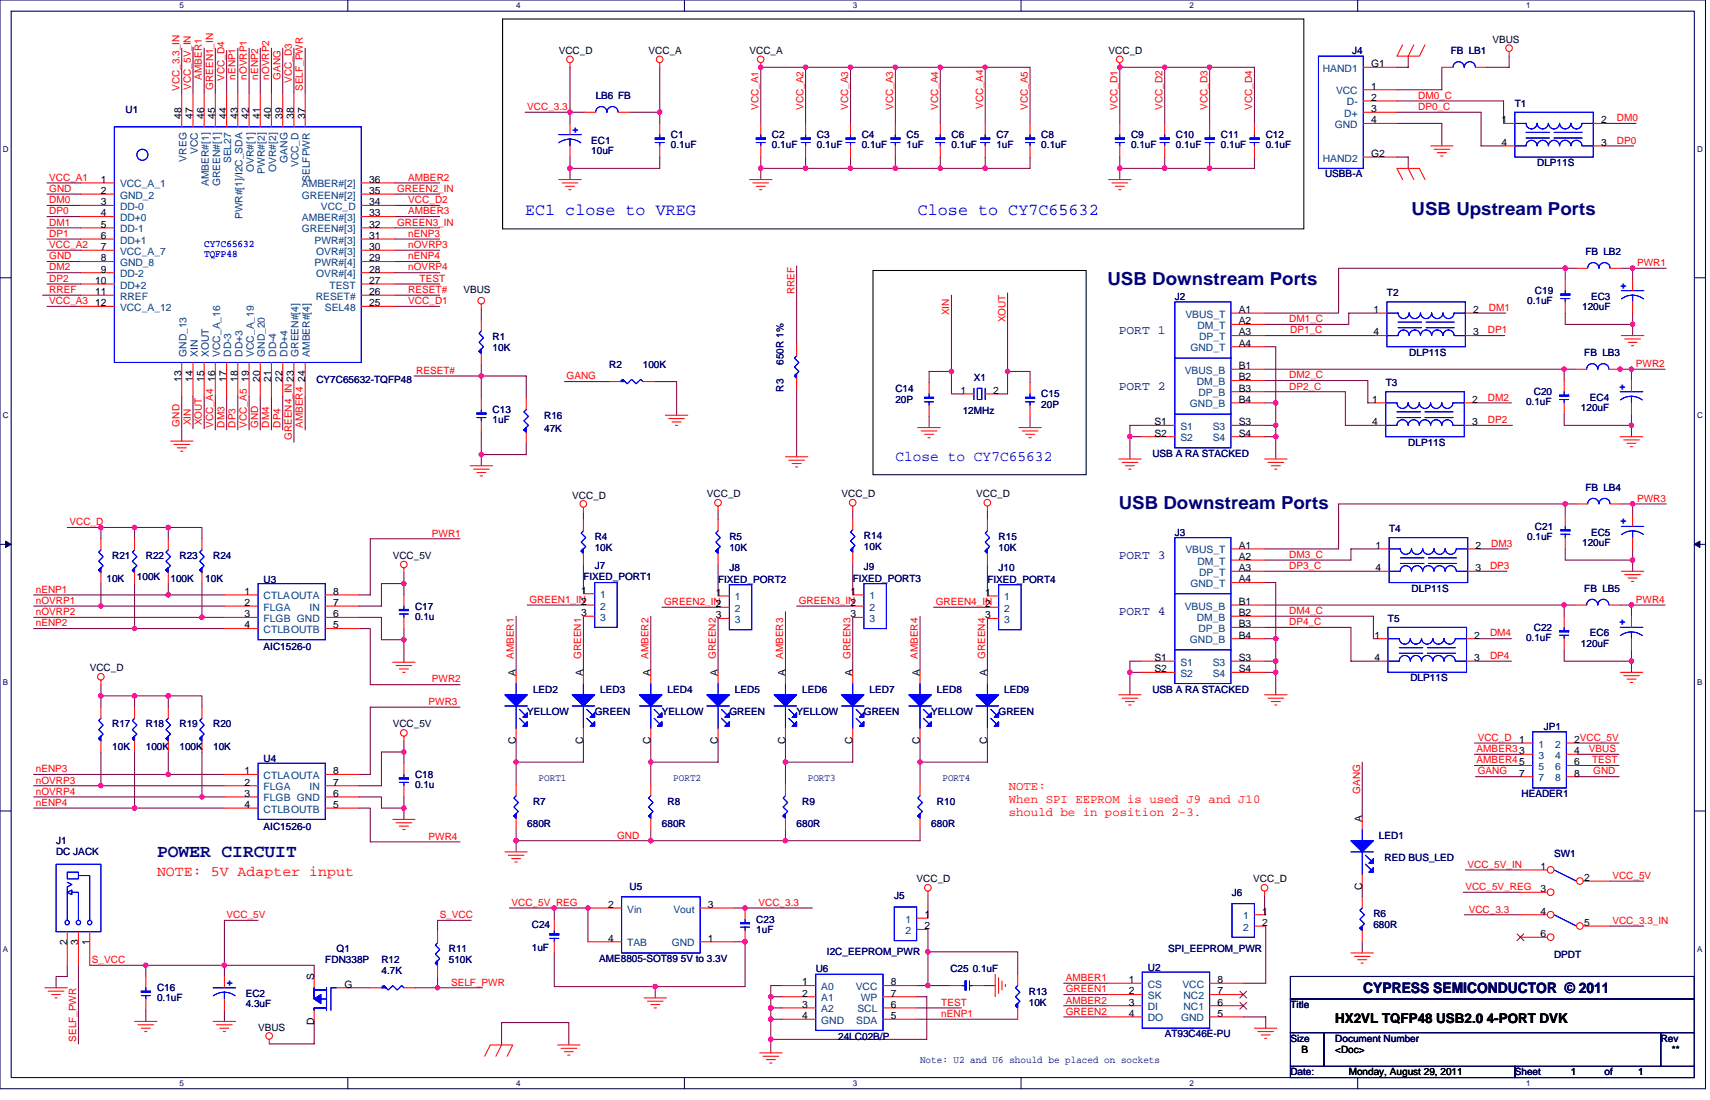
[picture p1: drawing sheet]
<svg xmlns="http://www.w3.org/2000/svg" width="279mm" height="179mm" viewBox="0 0 279 179" stroke-linecap="round" stroke-linejoin="round" font-family="sans-serif">
<defs><g id="words">
<g font-size="2.9" fill="#000080">
<text x="230.1" y="35.1">USB Upstream Ports</text>
<text x="180.5" y="46.4">USB Downstream Ports</text>
<text x="182.3" y="83">USB Downstream Ports</text>
<text x="25.6" y="139.6">POWER CIRCUIT</text>
</g>
<g font-size="2.7" fill="#00f">
<text x="85.6" y="35.1">EC1 close to VREG</text>
<text x="149.6" y="35.1">Close to CY7C65632</text>
</g>
<text font-size="2.4" fill="#00f" x="145.9" y="75.2">Close to CY7C65632</text>
<text font-size="2.4" fill="#f00" x="25.6" y="142.7">NOTE: 5V Adapter input</text>
<text font-size="2.4" fill="#00005e" x="222.2" y="161.8">CYPRESS SEMICONDUCTOR © 2011</text>
<text font-size="2.2" x="217.6" y="166.6">HX2VL TQFP48 USB2.0 4-PORT DVK</text>
<g font-size="2" fill="#000080">
<text x="182.3" y="54.5">PORT 1</text>
<text x="182.3" y="63.6">PORT 2</text>
<text x="182.3" y="91">PORT 3</text>
<text x="182.3" y="100.2">PORT 4</text>
</g>
<g font-size="2" fill="#f00">
<text x="164.4" y="128.7">NOTE:</text>
<text x="164.4" y="130.9">When SPI EEPROM is used J9 and J10</text>
<text x="164.4" y="133">should be in position 2-3.</text>
</g>
<g font-size="1.8" fill="#00f">
<text x="93.3" y="21.6">+</text>
<text x="264.1" y="47">+</text>
<text x="263.9" y="63.5">+</text>
<text x="264.1" y="85.4">+</text>
<text x="263.9" y="101.9">+</text>
<text x="36.9" y="160.6">+</text>
</g>
<g font-size="1.7" fill="#004080">
<text x="215.6" y="11.7">HAND1</text>
<text x="217.7" y="15.4">VCC</text>
<text x="219.5" y="17.2">D-</text>
<text x="217.6" y="20.8">GND</text>
<text x="219.1" y="19">D+</text>
<text x="30.4" y="26.3" transform="rotate(-90 30.4 26.3)">VREG</text>
<text x="32.2" y="25.1" transform="rotate(-90 32.2 25.1)">VCC</text>
<text x="37.7" y="26.6" transform="rotate(-90 37.7 26.6)">SEL27</text>
<text x="41.4" y="28" transform="rotate(-90 41.4 28)">OVR#[1]</text>
<text x="43.2" y="28.3" transform="rotate(-90 43.2 28.3)">PWR#[2]</text>
<text x="45" y="28" transform="rotate(-90 45 28)">OVR#[2]</text>
<text x="46.8" y="26.5" transform="rotate(-90 46.8 26.5)">GANG</text>
<text x="48.7" y="27.2" transform="rotate(-90 48.7 27.2)">VCC_D</text>
<text x="50.5" y="29.7" transform="rotate(-90 50.5 29.7)">SELFPWR</text>
<text x="215.6" y="26.3">HAND2</text>
<text x="19.6" y="32.4">GND_2</text>
<text x="19.6" y="34.2">DD-0</text>
<text x="19.6" y="30.5">VCC_A_1</text>
<text x="34" y="30.3" transform="rotate(-90 34 30.3)">AMBER#[1]</text>
<text x="35.9" y="30.3" transform="rotate(-90 35.9 30.3)">GREEN#[1]</text>
<text x="39.5" y="35.7" transform="rotate(-90 39.5 35.7)">PWR#[1]/I2C_SDA</text>
<text x="49.2" y="30.5">AMBER#[2]</text>
<text x="49.2" y="32.4">GREEN#[2]</text>
<text x="52.3" y="34.2">VCC_D</text>
<text x="19.6" y="36">DD+0</text>
<text x="19.6" y="37.9">DD-1</text>
<text x="19.6" y="39.7">DD+1</text>
<text x="19.6" y="41.5">VCC_A_7</text>
<text x="49.2" y="37.9">GREEN#[3]</text>
<text x="49.2" y="36">AMBER#[3]</text>
<text x="51.3" y="39.7">PWR#[3]</text>
<text x="51.5" y="41.5">OVR#[3]</text>
<text x="19.6" y="43.3">GND_8</text>
<text x="19.6" y="45.2">DD-2</text>
<text x="19.6" y="47">DD+2</text>
<text x="51.3" y="43.3">PWR#[4]</text>
<text x="51.5" y="45.2">OVR#[4]</text>
<text x="53.7" y="47">TEST</text>
<text x="19.6" y="48.8">RREF</text>
<text x="19.6" y="50.7">VCC_A_12</text>
<text x="51.5" y="48.8">RESET#</text>
<text x="52.9" y="50.7">SEL48</text>
<text x="193.2" y="51.8">VBUS_T</text>
<text x="195.2" y="53.6">DM_T</text>
<text x="30.4" y="58.1" transform="rotate(-90 30.4 58.1)">GND_13</text>
<text x="32.2" y="58.1" transform="rotate(-90 32.2 58.1)">XIN</text>
<text x="34" y="58.1" transform="rotate(-90 34 58.1)">XOUT</text>
<text x="35.9" y="58.1" transform="rotate(-90 35.9 58.1)">VCC_A_16</text>
<text x="37.7" y="58.1" transform="rotate(-90 37.7 58.1)">DD-3</text>
<text x="39.5" y="58.1" transform="rotate(-90 39.5 58.1)">DD+3</text>
<text x="41.4" y="58.1" transform="rotate(-90 41.4 58.1)">VCC_A_19</text>
<text x="43.2" y="58.1" transform="rotate(-90 43.2 58.1)">GND_20</text>
<text x="45" y="58.1" transform="rotate(-90 45 58.1)">DD-4</text>
<text x="46.8" y="58.1" transform="rotate(-90 46.8 58.1)">DD+4</text>
<text x="48.7" y="58.1" transform="rotate(-90 48.7 58.1)">GREEN#[4]</text>
<text x="50.5" y="58.1" transform="rotate(-90 50.5 58.1)">AMBER#[4]</text>
<text x="194" y="57.2">GND_T</text>
<text x="195.4" y="55.4">DP_T</text>
<text x="193.1" y="60.9">VBUS_B</text>
<text x="195.1" y="62.7">DM_B</text>
<text x="195.3" y="64.6">DP_B</text>
<text x="192.4" y="70">S1</text>
<text x="192.4" y="71.9">S2</text>
<text x="193.9" y="66.4">GND_B</text>
<text x="197.7" y="70">S3</text>
<text x="197.7" y="71.9">S4</text>
<text x="193.2" y="90.2">VBUS_T</text>
<text x="194" y="95.7">GND_T</text>
<text x="195.2" y="92">DM_T</text>
<text x="195.4" y="93.8">DP_T</text>
<text x="43" y="101.3">FLGB GND</text>
<text x="43" y="99.5">FLGA</text>
<text x="43" y="97.7">CTLAOUTA</text>
<text x="50.4" y="99.5">IN</text>
<text x="97.8" y="97.5">1</text>
<text x="97.8" y="99.3">2</text>
<text x="97.8" y="101.1">3</text>
<text x="119.8" y="97.8">1</text>
<text x="119.8" y="99.7">2</text>
<text x="119.8" y="101.5">3</text>
<text x="141.7" y="97.7">1</text>
<text x="141.7" y="99.5">2</text>
<text x="141.7" y="101.3">3</text>
<text x="163.7" y="97.8">1</text>
<text x="163.7" y="99.7">2</text>
<text x="163.7" y="101.5">3</text>
<text x="193.1" y="99.3">VBUS_B</text>
<text x="195.1" y="101.1">DM_B</text>
<text x="43" y="103.1">CTLBOUTB</text>
<text x="193.9" y="104.8">GND_B</text>
<text x="195.3" y="103">DP_B</text>
<text x="192.4" y="108.5">S1</text>
<text x="192.4" y="110.3">S2</text>
<text x="197.7" y="108.5">S3</text>
<text x="197.7" y="110.3">S4</text>
<text x="250.7" y="121.8">1</text>
<text x="250.7" y="123.6">3</text>
<text x="250.7" y="125.5">5</text>
<text x="253.4" y="121.8">2</text>
<text x="253.4" y="123.6">4</text>
<text x="253.4" y="125.5">6</text>
<text x="43" y="130.6">FLGB GND</text>
<text x="43" y="128.8">FLGA</text>
<text x="43" y="126.9">CTLAOUTA</text>
<text x="50.4" y="128.8">IN</text>
<text x="250.7" y="127.3">7</text>
<text x="253.4" y="127.3">8</text>
<text x="43" y="132.4">CTLBOUTB</text>
<text x="102.2" y="148.7">Vin</text>
<text x="109.7" y="148.7">Vout</text>
<text x="202.6" y="149.8">1</text>
<text x="102.2" y="154.2">TAB</text>
<text x="109.5" y="154.2">GND</text>
<text x="147.6" y="150.3">1</text>
<text x="147.6" y="152.2">2</text>
<text x="202.6" y="151.6">2</text>
<text x="133.9" y="161.3">A0</text>
<text x="139.5" y="161.3">VCC</text>
<text x="187.1" y="160.9">CS</text>
<text x="192.7" y="160.9">VCC</text>
<text x="133.9" y="163.1">A1</text>
<text x="133.9" y="165">A2</text>
<text x="133.9" y="166.8">GND</text>
<text x="139.6" y="166.8">SDA</text>
<text x="139.7" y="165">SCL</text>
<text x="140.3" y="163.1">WP</text>
<text x="187.1" y="164.6">DI</text>
<text x="187.1" y="162.8">SK</text>
<text x="187.1" y="166.4">DO</text>
<text x="192.5" y="166.4">GND</text>
<text x="192.9" y="164.6">NC1</text>
<text x="192.9" y="162.8">NC2</text>
</g>
<g font-size="1.7">
<text x="223.5" y="10.9">G1</text>
<text x="223.5" y="14.6">1</text>
<text x="223.5" y="16.4">2</text>
<text x="29.6" y="19.4" transform="rotate(-90 29.6 19.4)">48</text>
<text x="31.4" y="19.4" transform="rotate(-90 31.4 19.4)">47</text>
<text x="33.3" y="19.4" transform="rotate(-90 33.3 19.4)">46</text>
<text x="35.1" y="19.4" transform="rotate(-90 35.1 19.4)">45</text>
<text x="36.9" y="19.4" transform="rotate(-90 36.9 19.4)">44</text>
<text x="38.7" y="19.4" transform="rotate(-90 38.7 19.4)">43</text>
<text x="40.6" y="19.4" transform="rotate(-90 40.6 19.4)">42</text>
<text x="42.4" y="19.4" transform="rotate(-90 42.4 19.4)">41</text>
<text x="44.2" y="19.4" transform="rotate(-90 44.2 19.4)">40</text>
<text x="46.1" y="19.4" transform="rotate(-90 46.1 19.4)">39</text>
<text x="47.9" y="19.4" transform="rotate(-90 47.9 19.4)">38</text>
<text x="49.7" y="19.4" transform="rotate(-90 49.7 19.4)">37</text>
<text x="223.5" y="18.3">3</text>
<text x="223.5" y="20.1">4</text>
<text x="244.7" y="20.1">1</text>
<text x="244.7" y="23.7">4</text>
<text x="260.9" y="23.7">3</text>
<text x="260.9" y="20.1">2</text>
<text x="16.4" y="29.8">1</text>
<text x="60.2" y="29.8">36</text>
<text x="223.5" y="25.6">G2</text>
<text x="16.4" y="31.6">2</text>
<text x="16.4" y="33.4">3</text>
<text x="16.4" y="35.3">4</text>
<text x="60.2" y="31.6">35</text>
<text x="60.2" y="35.3">33</text>
<text x="60.2" y="33.4">34</text>
<text x="16.4" y="37.1">5</text>
<text x="16.4" y="38.9">6</text>
<text x="16.4" y="40.7">7</text>
<text x="60.2" y="37.1">32</text>
<text x="60.2" y="40.7">30</text>
<text x="60.2" y="38.9">31</text>
<text x="15.5" y="46.2">10</text>
<text x="16.4" y="42.6">8</text>
<text x="16.4" y="44.4">9</text>
<text x="60.2" y="44.4">28</text>
<text x="60.2" y="42.6">29</text>
<text x="60.2" y="46.2">27</text>
<text x="15.5" y="48.1">11</text>
<text x="15.5" y="49.9">12</text>
<text x="60.2" y="49.9">25</text>
<text x="60.2" y="48.1">26</text>
<text x="201.9" y="52.8">A2</text>
<text x="201.9" y="51">A1</text>
<text x="223.8" y="51">1</text>
<text x="240.1" y="51">2</text>
<text x="201.9" y="54.7">A3</text>
<text x="201.9" y="56.5">A4</text>
<text x="223.8" y="54.7">4</text>
<text x="240.1" y="54.7">3</text>
<text x="29.6" y="62.2" transform="rotate(-90 29.6 62.2)">13</text>
<text x="31.4" y="62.2" transform="rotate(-90 31.4 62.2)">14</text>
<text x="33.3" y="62.2" transform="rotate(-90 33.3 62.2)">15</text>
<text x="35.1" y="62.2" transform="rotate(-90 35.1 62.2)">16</text>
<text x="36.9" y="62.2" transform="rotate(-90 36.9 62.2)">17</text>
<text x="38.7" y="62.2" transform="rotate(-90 38.7 62.2)">18</text>
<text x="40.6" y="62.2" transform="rotate(-90 40.6 62.2)">19</text>
<text x="42.4" y="62.2" transform="rotate(-90 42.4 62.2)">20</text>
<text x="44.2" y="62.2" transform="rotate(-90 44.2 62.2)">21</text>
<text x="46.1" y="62.2" transform="rotate(-90 46.1 62.2)">22</text>
<text x="49.7" y="62.2" transform="rotate(-90 49.7 62.2)">24</text>
<text x="156.5" y="64.2">1</text>
<text x="161.8" y="64.2">2</text>
<text x="201.9" y="60.1">B1</text>
<text x="201.9" y="65.6">B4</text>
<text x="201.9" y="63.8">B3</text>
<text x="201.9" y="62">B2</text>
<text x="223.6" y="65.6">1</text>
<text x="239.9" y="65.6">2</text>
<text x="188.2" y="69.3">S1</text>
<text x="188.2" y="71.1">S2</text>
<text x="201.9" y="69.3">S3</text>
<text x="201.9" y="71.1">S4</text>
<text x="223.6" y="69.3">4</text>
<text x="239.9" y="69.3">3</text>
<text x="201.9" y="89.4">A1</text>
<text x="224.2" y="89.4">1</text>
<text x="240.5" y="89.4">2</text>
<text x="201.9" y="91.2">A2</text>
<text x="201.9" y="93">A3</text>
<text x="201.9" y="94.9">A4</text>
<text x="224.2" y="93">4</text>
<text x="240.5" y="93">3</text>
<text x="39.9" y="100.6">3</text>
<text x="39.9" y="98.7">2</text>
<text x="39.9" y="96.9">1</text>
<text x="54.3" y="96.9">8</text>
<text x="54.3" y="98.7">7</text>
<text x="54.3" y="100.6">6</text>
<text x="94.7" y="96.7">1</text>
<text x="94.7" y="98.6">2</text>
<text x="94.7" y="100.4">3</text>
<text x="116.7" y="97.1">1</text>
<text x="116.7" y="98.9">2</text>
<text x="116.7" y="100.7">3</text>
<text x="138.6" y="96.9">1</text>
<text x="138.6" y="98.7">2</text>
<text x="138.6" y="100.6">3</text>
<text x="160.5" y="97.1">1</text>
<text x="160.5" y="98.9">2</text>
<text x="160.5" y="100.7">3</text>
<text x="201.9" y="98.6">B1</text>
<text x="201.9" y="100.4">B2</text>
<text x="39.9" y="102.4">4</text>
<text x="54.3" y="102.4">5</text>
<text x="188.2" y="107.7">S1</text>
<text x="201.9" y="104">B4</text>
<text x="201.9" y="102.2">B3</text>
<text x="201.9" y="107.7">S3</text>
<text x="224" y="104">1</text>
<text x="224" y="107.7">4</text>
<text x="240.3" y="107.7">3</text>
<text x="240.3" y="104">2</text>
<text x="84.1" y="110.1" transform="rotate(-90 84.1 110.1)">A</text>
<text x="95.1" y="110.1" transform="rotate(-90 95.1 110.1)">A</text>
<text x="106" y="110.1" transform="rotate(-90 106 110.1)">A</text>
<text x="117" y="110.1" transform="rotate(-90 117 110.1)">A</text>
<text x="128" y="110.1" transform="rotate(-90 128 110.1)">A</text>
<text x="139" y="110.1" transform="rotate(-90 139 110.1)">A</text>
<text x="149.9" y="110.1" transform="rotate(-90 149.9 110.1)">A</text>
<text x="160.9" y="110.1" transform="rotate(-90 160.9 110.1)">A</text>
<text x="188.2" y="109.5">S2</text>
<text x="201.9" y="109.5">S4</text>
<text x="84.1" y="121.2" transform="rotate(-90 84.1 121.2)">C</text>
<text x="95.1" y="121.2" transform="rotate(-90 95.1 121.2)">C</text>
<text x="106" y="121.2" transform="rotate(-90 106 121.2)">C</text>
<text x="117" y="121.2" transform="rotate(-90 117 121.2)">C</text>
<text x="128" y="121.2" transform="rotate(-90 128 121.2)">C</text>
<text x="139" y="121.2" transform="rotate(-90 139 121.2)">C</text>
<text x="149.9" y="121.2" transform="rotate(-90 149.9 121.2)">C</text>
<text x="160.9" y="121.2" transform="rotate(-90 160.9 121.2)">C</text>
<text x="247.6" y="121">1</text>
<text x="256.6" y="121">2VCC_5V</text>
<text x="256.6" y="122.9">4</text>
<text x="256.6" y="124.7">6</text>
<text x="39.9" y="129.8">3</text>
<text x="39.9" y="128">2</text>
<text x="39.9" y="126.2">1</text>
<text x="39.9" y="131.6">4</text>
<text x="54.3" y="126.2">8</text>
<text x="54.3" y="131.6">5</text>
<text x="54.3" y="128">7</text>
<text x="54.3" y="129.8">6</text>
<text x="247.6" y="126.5">7</text>
<text x="256.6" y="126.5">8</text>
<text x="222" y="133.9" transform="rotate(-90 222 133.9)">A</text>
<text x="251.1" y="141.7">1</text>
<text x="258.2" y="143.5">2</text>
<text x="99.1" y="147.9">2</text>
<text x="115.4" y="147.9">3</text>
<text x="150.7" y="149.6">1</text>
<text x="205.7" y="149">1</text>
<text x="222" y="144.9" transform="rotate(-90 222 144.9)">C</text>
<text x="251.1" y="145.4">3</text>
<text x="251.1" y="149">4</text>
<text x="10.9" y="154" transform="rotate(-90 10.9 154)">2</text>
<text x="12.8" y="154" transform="rotate(-90 12.8 154)">3</text>
<text x="14.6" y="154" transform="rotate(-90 14.6 154)">1</text>
<text x="99.1" y="153.4">4</text>
<text x="115.4" y="153.4">1</text>
<text x="150.7" y="151.4">2</text>
<text x="205.7" y="150.9">2</text>
<text x="251.1" y="152.7">6</text>
<text x="258.2" y="150.9">5</text>
<text x="51.2" y="159.7" transform="rotate(-90 51.2 159.7)">S</text>
<text x="56.1" y="160.9">G</text>
<text x="130.7" y="160.5">1</text>
<text x="145.2" y="160.5">8</text>
<text x="184" y="160.2">1</text>
<text x="198.4" y="160.2">8</text>
<text x="51.2" y="167.1" transform="rotate(-90 51.2 167.1)">D</text>
<text x="130.7" y="162.4">2</text>
<text x="130.7" y="164.2">3</text>
<text x="130.7" y="166">4</text>
<text x="145.2" y="166">5</text>
<text x="145.2" y="164.2">6</text>
<text x="145.2" y="162.4">7</text>
<text x="184" y="163.8">3</text>
<text x="184" y="162">2</text>
<text x="184" y="165.7">4</text>
<text x="198.4" y="165.7">5</text>
<text x="198.4" y="163.8">6</text>
<text x="198.4" y="162">7</text>
</g>
<g font-size="1.6">
<text x="91.1" y="8.8">VCC_D</text>
<text x="105.7" y="8.8">VCC_A</text>
<text x="122.2" y="8.8">VCC_A</text>
<text x="180.7" y="8.8">VCC_D</text>
<text x="243.2" y="7">VBUS</text>
<text x="75.5" y="47.8">VBUS</text>
<text x="93.3" y="81.2">VCC_D</text>
<text x="115.2" y="81">VCC_D</text>
<text x="137.2" y="81">VCC_D</text>
<text x="159.1" y="81">VCC_D</text>
<text x="64" y="91.1">VCC_5V</text>
<text x="14.6" y="109.4">VCC_D</text>
<text x="64" y="118.5">VCC_5V</text>
<text x="149.4" y="143.8">VCC_D</text>
<text x="204.3" y="143.8">VCC_D</text>
<text x="42.1" y="167.9">VBUS</text>
<text x="212.1" y="171.6">B</text>
<text x="217.6" y="171.6">&lt;Doc&gt;</text>
<text x="272.5" y="171.6">**</text>
<text x="219.8" y="175.2">Monday, August 29, 2011</text>
<text x="256" y="175.2">1</text>
<text x="267" y="175.2">1</text>
</g>
<g font-size="1.6" fill="#000080">
<text x="220.4" y="8.8">J4</text>
<text x="236.5" y="8.8">FB LB1</text>
<text x="97.1" y="16.1">LB6 FB</text>
<text x="246.9" y="17.4">T1</text>
<text x="20.5" y="18.5">U1</text>
<text x="96.4" y="23.4">EC1</text>
<text x="109.3" y="22.5">C1</text>
<text x="125.8" y="22.5">C2</text>
<text x="133.1" y="22.5">C3</text>
<text x="140.4" y="22.5">C4</text>
<text x="147.8" y="22.5">C5</text>
<text x="155.1" y="22.5">C6</text>
<text x="162.4" y="22.5">C7</text>
<text x="169.7" y="22.5">C8</text>
<text x="184.3" y="22.5">C9</text>
<text x="191.6" y="22.5">C10</text>
<text x="199" y="22.5">C11</text>
<text x="206.3" y="22.5">C12</text>
<text x="96.4" y="25.1">10uF</text>
<text x="109.3" y="24.2">0.1uF</text>
<text x="125.8" y="24.2">0.1uF</text>
<text x="133.1" y="24.2">0.1uF</text>
<text x="140.4" y="24.2">0.1uF</text>
<text x="147.8" y="24.2">1uF</text>
<text x="155.1" y="24.2">0.1uF</text>
<text x="162.4" y="24.2">1uF</text>
<text x="169.7" y="24.2">0.1uF</text>
<text x="184.3" y="24.2">0.1uF</text>
<text x="191.6" y="24.2">0.1uF</text>
<text x="199" y="24.2">0.1uF</text>
<text x="206.3" y="24.2">0.1uF</text>
<text x="216" y="28.9">USBB-A</text>
<text x="250.5" y="27.1">DLP11S</text>
<text x="258.4" y="41.5">FB LB2</text>
<text x="250.2" y="47.9">C19</text>
<text x="191.5" y="48.8">J2</text>
<text x="226" y="48.3">T2</text>
<text x="248.9" y="49.6">0.1uF</text>
<text x="257.9" y="50.5">120uF</text>
<text x="259.3" y="48.8">EC3</text>
<text x="80.3" y="55.4">R1</text>
<text x="80.3" y="57.3">10K</text>
<text x="99.3" y="60">R2</text>
<text x="104.8" y="60">100K</text>
<text x="127.7" y="59.4" transform="rotate(-90 127.7 59.4)">650R 1%</text>
<text x="229.7" y="58">DLP11S</text>
<text x="258.2" y="58">FB LB3</text>
<text x="51.6" y="62.4">CY7C65632-TQFP48</text>
<text x="127.7" y="63.8" transform="rotate(-90 127.7 63.8)">R3</text>
<text x="145.9" y="63.8">C14</text>
<text x="145.9" y="65.7">20P</text>
<text x="158.7" y="62">X1</text>
<text x="169.7" y="64.7">C15</text>
<text x="225.8" y="62.9">T3</text>
<text x="250" y="64.4">C20</text>
<text x="259.1" y="65.3">EC4</text>
<text x="80.3" y="67.3">C13</text>
<text x="80.3" y="69">1uF</text>
<text x="88.7" y="68.2">R16</text>
<text x="88.7" y="70.4">47K</text>
<text x="156.9" y="67.5">12MHz</text>
<text x="169.7" y="66.4">20P</text>
<text x="248.7" y="66">0.1uF</text>
<text x="257.7" y="67">120uF</text>
<text x="187.8" y="74.4">USB A RA STACKED</text>
<text x="229.5" y="72.6">DLP11S</text>
<text x="258.4" y="79.9">FB LB4</text>
<text x="96.9" y="88">R4</text>
<text x="96.9" y="89.8">10K</text>
<text x="118.9" y="88">R5</text>
<text x="118.9" y="89.8">10K</text>
<text x="140.8" y="87.8">R14</text>
<text x="140.8" y="89.6">10K</text>
<text x="162.8" y="88">R15</text>
<text x="162.8" y="89.8">10K</text>
<text x="191.5" y="87.2">J3</text>
<text x="226.4" y="86.7">T4</text>
<text x="248.9" y="88">0.1uF</text>
<text x="250.2" y="86.3">C21</text>
<text x="257.9" y="88.9">120uF</text>
<text x="259.3" y="87.2">EC5</text>
<text x="17.4" y="94.7">10K</text>
<text x="18.3" y="91.1">R21</text>
<text x="22.3" y="94.6">100K</text>
<text x="23.8" y="91.1">R22</text>
<text x="27.8" y="94.7">100K</text>
<text x="29.3" y="91.1">R23</text>
<text x="33.5" y="94.7">10K</text>
<text x="34.7" y="91.1">R24</text>
<text x="43" y="94.9">U3</text>
<text x="95.1" y="94.6">FIXED_PORT1</text>
<text x="96.9" y="92.7">J7</text>
<text x="117" y="94.9">FIXED_PORT2</text>
<text x="118.9" y="93.1">J8</text>
<text x="139" y="94.7">FIXED_PORT3</text>
<text x="140.8" y="92.9">J9</text>
<text x="160.9" y="94.9">FIXED_PORT4</text>
<text x="162.8" y="93.1">J10</text>
<text x="67.6" y="99.3">C17</text>
<text x="67.6" y="101">0.1u</text>
<text x="226.2" y="101.3">T5</text>
<text x="230.1" y="96.4">DLP11S</text>
<text x="258.2" y="96.4">FB LB5</text>
<text x="43" y="105.9">AIC1526-0</text>
<text x="248.7" y="104.4">0.1uF</text>
<text x="250" y="102.8">C22</text>
<text x="257.7" y="105.3">120uF</text>
<text x="259.1" y="103.7">EC6</text>
<text x="86.9" y="112.8">LED2</text>
<text x="97.8" y="112.8">LED3</text>
<text x="108.8" y="112.8">LED4</text>
<text x="119.8" y="112.8">LED5</text>
<text x="130.7" y="112.8">LED6</text>
<text x="141.7" y="112.8">LED7</text>
<text x="152.7" y="112.8">LED8</text>
<text x="163.7" y="112.8">LED9</text>
<text x="187.8" y="112.8">USB A RA STACKED</text>
<text x="229.9" y="111">DLP11S</text>
<text x="18.3" y="118.5">R17</text>
<text x="23.8" y="118.5">R18</text>
<text x="29.3" y="118.5">R19</text>
<text x="34.7" y="118.5">R20</text>
<text x="85.9" y="116.5">YELLOW</text>
<text x="96.9" y="116.5">GREEN</text>
<text x="107.9" y="116.5">YELLOW</text>
<text x="118.9" y="116.5">GREEN</text>
<text x="129.8" y="116.5">YELLOW</text>
<text x="140.8" y="116.5">GREEN</text>
<text x="151.8" y="116.5">YELLOW</text>
<text x="162.8" y="116.5">GREEN</text>
<text x="251.6" y="118.9">JP1</text>
<text x="18.3" y="122.2">10K</text>
<text x="23.8" y="122.2">100K</text>
<text x="29.3" y="122.2">100K</text>
<text x="34.7" y="122.2">10K</text>
<text x="43" y="124.2">U4</text>
<text x="67.6" y="126.7">C18</text>
<text x="67.6" y="128.4">0.1u</text>
<text x="86.9" y="131.1">R7</text>
<text x="87.8" y="127.3">PORT1</text>
<text x="108.8" y="131.1">R8</text>
<text x="109.7" y="127.3">PORT2</text>
<text x="130.7" y="131.1">R9</text>
<text x="131.7" y="127.3">PORT3</text>
<text x="152.7" y="131.1">R10</text>
<text x="153.6" y="127.3">PORT4</text>
<text x="248" y="129.9">HEADER1</text>
<text x="9.1" y="137.5">J1</text>
<text x="43" y="135.1">AIC1526-0</text>
<text x="85.9" y="134.8">680R</text>
<text x="107.9" y="134.8">680R</text>
<text x="129.8" y="134.8">680R</text>
<text x="151.8" y="134.8">680R</text>
<text x="224.7" y="136.6">LED1</text>
<text x="9.1" y="139.4">DC JACK</text>
<text x="225.7" y="140.3">RED BUS_LED</text>
<text x="253.3" y="139.6">SW1</text>
<text x="102.6" y="145">U5</text>
<text x="145.8" y="146.5">J5</text>
<text x="200.8" y="145.9">J6</text>
<text x="223.8" y="149.4">R6</text>
<text x="54.9" y="155.1">Q1</text>
<text x="73.2" y="155.1">R11</text>
<text x="86.7" y="151.3">C24</text>
<text x="86.7" y="154.9">1uF</text>
<text x="123.3" y="150.3">C23</text>
<text x="123.3" y="152">1uF</text>
<text x="134.8" y="155.6">I2C_EEPROM_PWR</text>
<text x="190.4" y="155.1">SPI_EEPROM_PWR</text>
<text x="223.8" y="151.3">680R</text>
<text x="253.3" y="156">DPDT</text>
<text x="25.6" y="161.5">C16</text>
<text x="53" y="156.9">FDN338P</text>
<text x="62.2" y="156.9">R12</text>
<text x="62.2" y="158.8">4.7K</text>
<text x="73.2" y="156.9">510K</text>
<text x="97.6" y="156.7">AME8805-SOT89 5V to 3.3V</text>
<text x="132.9" y="158.4">U6</text>
<text x="154.9" y="158.4">C25 0.1uF</text>
<text x="187.1" y="158.2">U2</text>
<text x="25.6" y="163.1">0.1uF</text>
<text x="40" y="162.4">EC2</text>
<text x="40" y="164.1">4.3uF</text>
<text x="167.7" y="162.1">R13</text>
<text x="167.7" y="163.9">10K</text>
<text x="136.6" y="169.4">24LC02B/P</text>
<text x="149.9" y="173.2">Note: U2 and U6 should be placed on sockets</text>
<text x="189.8" y="169">AT93C46E-PU</text>
</g>
<g font-size="1.6" fill="#f00">
<text x="29.3" y="14.8" transform="rotate(-90 29.3 14.8)">VCC_3.3_IN</text>
<text x="31.1" y="14.6" transform="rotate(-90 31.1 14.6)">VCC_5V_IN</text>
<text x="32.9" y="13" transform="rotate(-90 32.9 13)">AMBER1</text>
<text x="34.7" y="14.6" transform="rotate(-90 34.7 14.6)">GREEN1_IN</text>
<text x="36.6" y="13.2" transform="rotate(-90 36.6 13.2)">VCC_D4</text>
<text x="38.4" y="13" transform="rotate(-90 38.4 13)">nENP1</text>
<text x="40.2" y="13" transform="rotate(-90 40.2 13)">nOVRP1</text>
<text x="42.1" y="13" transform="rotate(-90 42.1 13)">nENP2</text>
<text x="43.9" y="13" transform="rotate(-90 43.9 13)">nOVRP2</text>
<text x="45.7" y="13" transform="rotate(-90 45.7 13)">GANG</text>
<text x="47.5" y="13.5" transform="rotate(-90 47.5 13.5)">VCC_D3</text>
<text x="49.4" y="14.8" transform="rotate(-90 49.4 14.8)">SELF_PWR</text>
<text x="85.9" y="17.9">VCC_3.3</text>
<text x="123.6" y="17.9" transform="rotate(-90 123.6 17.9)">VCC_A1</text>
<text x="130.9" y="17.9" transform="rotate(-90 130.9 17.9)">VCC_A2</text>
<text x="138.3" y="17.9" transform="rotate(-90 138.3 17.9)">VCC_A3</text>
<text x="145.6" y="17.9" transform="rotate(-90 145.6 17.9)">VCC_A3</text>
<text x="152.9" y="17.9" transform="rotate(-90 152.9 17.9)">VCC_A4</text>
<text x="160.2" y="17.7" transform="rotate(-90 160.2 17.7)">VCC_A4</text>
<text x="167.5" y="17.9" transform="rotate(-90 167.5 17.9)">VCC_A5</text>
<text x="182.1" y="17.9" transform="rotate(-90 182.1 17.9)">VCC_D1</text>
<text x="189.5" y="17.9" transform="rotate(-90 189.5 17.9)">VCC_D2</text>
<text x="196.8" y="17.9" transform="rotate(-90 196.8 17.9)">VCC_D3</text>
<text x="204.1" y="17.9" transform="rotate(-90 204.1 17.9)">VCC_D4</text>
<text x="231.1" y="16.1">DM0_C</text>
<text x="231.1" y="17.9">DP0_C</text>
<text x="263.5" y="19.7">DM0</text>
<text x="263.5" y="23.4">DP0</text>
<text x="8" y="29.4">VCC_A1</text>
<text x="66.5" y="29.4">AMBER2</text>
<text x="8" y="31.3">GND</text>
<text x="8" y="34.9">DP0</text>
<text x="8" y="33.1">DM0</text>
<text x="64.7" y="31.3">GREEN2_IN</text>
<text x="66.5" y="34.9">AMBER3</text>
<text x="66.5" y="33.1">VCC_D2</text>
<text x="8" y="38.6">DP1</text>
<text x="8" y="36.8">DM1</text>
<text x="8" y="40.4">VCC_A2</text>
<text x="64.7" y="36.8">GREEN3_IN</text>
<text x="66.5" y="38.6">nENP3</text>
<text x="66.5" y="40.4">nOVRP3</text>
<text x="8" y="47.7">RREF</text>
<text x="8" y="42.2">GND</text>
<text x="8" y="44.1">DM2</text>
<text x="8" y="45.9">DP2</text>
<text x="66.5" y="47.7">RESET#</text>
<text x="66.5" y="42.2">nENP4</text>
<text x="66.5" y="44.1">nOVRP4</text>
<text x="68.4" y="45.9">TEST</text>
<text x="129.5" y="47.9" transform="rotate(-90 129.5 47.9)">RREF</text>
<text x="266.8" y="43.3">PWR1</text>
<text x="8" y="49.6">VCC_A3</text>
<text x="66.5" y="49.6">VCC_D1</text>
<text x="154.7" y="51.4" transform="rotate(-90 154.7 51.4)">XIN</text>
<text x="163.9" y="52.5" transform="rotate(-90 163.9 52.5)">XOUT</text>
<text x="210.1" y="52.5">DM1_C</text>
<text x="242.7" y="50.7">DM1</text>
<text x="210.3" y="54.3">DP1_C</text>
<text x="242.5" y="54.3">DP1</text>
<text x="266.6" y="59.8">PWR2</text>
<text x="67.8" y="60.9">RESET#</text>
<text x="92.4" y="61.8">GANG</text>
<text x="210.1" y="63.5">DP2_C</text>
<text x="210.1" y="61.6">DM2_C</text>
<text x="242.5" y="65.3">DM2</text>
<text x="29.3" y="69.5" transform="rotate(-90 29.3 69.5)">GND</text>
<text x="31.1" y="69.3" transform="rotate(-90 31.1 69.3)">XIN</text>
<text x="32.9" y="69.3" transform="rotate(-90 32.9 69.3)">XOUT</text>
<text x="34.7" y="69.7" transform="rotate(-90 34.7 69.7)">VCC_A4</text>
<text x="36.6" y="69.7" transform="rotate(-90 36.6 69.7)">DM3</text>
<text x="38.4" y="69.7" transform="rotate(-90 38.4 69.7)">DP3</text>
<text x="40.2" y="69.7" transform="rotate(-90 40.2 69.7)">VCC_A5</text>
<text x="42.1" y="69.7" transform="rotate(-90 42.1 69.7)">GND</text>
<text x="43.9" y="69.7" transform="rotate(-90 43.9 69.7)">DM4</text>
<text x="45.7" y="69.7" transform="rotate(-90 45.7 69.7)">DP4</text>
<text x="47.5" y="71.7" transform="rotate(-90 47.5 71.7)">GREEN4_IN23</text>
<text x="49.4" y="69.7" transform="rotate(-90 49.4 69.7)">AMBER4</text>
<text x="242.5" y="68.9">DP2</text>
<text x="266.8" y="81.7">PWR3</text>
<text x="11.3" y="85.6">VCC_D</text>
<text x="70.4" y="87.4">PWR1</text>
<text x="243" y="89.1">DM3</text>
<text x="210.1" y="90.9">DM3_C</text>
<text x="210.1" y="92.7">DP3_C</text>
<text x="242.8" y="92.7">DP3</text>
<text x="5.8" y="96.6">nENP1</text>
<text x="5.8" y="98.4">nOVRP1</text>
<text x="5.8" y="100.2">nOVRP2</text>
<text x="86.3" y="98.2">GREEN1_IN</text>
<text x="108.2" y="98.6">GREEN2_IN</text>
<text x="130.2" y="98.4">GREEN3_IN</text>
<text x="152.5" y="98.6">GREEN4_IN</text>
<text x="210.1" y="100">DM4_C</text>
<text x="210.1" y="101.9">DP4_C</text>
<text x="266.6" y="98.2">PWR4</text>
<text x="5.8" y="102">nENP2</text>
<text x="83.8" y="107.4" transform="rotate(-90 83.8 107.4)">AMBER1</text>
<text x="94.7" y="107.4" transform="rotate(-90 94.7 107.4)">GREEN1</text>
<text x="105.7" y="107.4" transform="rotate(-90 105.7 107.4)">AMBER2</text>
<text x="116.7" y="107.4" transform="rotate(-90 116.7 107.4)">GREEN2</text>
<text x="127.7" y="107.4" transform="rotate(-90 127.7 107.4)">AMBER3</text>
<text x="138.6" y="107.4" transform="rotate(-90 138.6 107.4)">GREEN3</text>
<text x="149.6" y="107.4" transform="rotate(-90 149.6 107.4)">AMBER4</text>
<text x="160.6" y="107.4" transform="rotate(-90 160.6 107.4)">GREEN4</text>
<text x="242.8" y="103.7">DM4</text>
<text x="242.8" y="107.4">DP4</text>
<text x="70.4" y="111.2">PWR2</text>
<text x="69.8" y="114.9">PWR3</text>
<text x="5.8" y="125.8">nENP3</text>
<text x="240.7" y="122.5">AMBER33</text>
<text x="240.7" y="124.4">AMBER45</text>
<text x="240.8" y="120.7">VCC_D</text>
<text x="259" y="122.5">VBUS</text>
<text x="259.5" y="124.4">TEST</text>
<text x="5.8" y="127.7">nOVRP3</text>
<text x="5.8" y="129.5">nOVRP4</text>
<text x="5.8" y="131.3">nENP4</text>
<text x="221.7" y="129.3" transform="rotate(-90 221.7 129.3)">GANG</text>
<text x="240.8" y="126.2">GANG</text>
<text x="259.7" y="126.2">GND</text>
<text x="69.8" y="136.8">PWR4</text>
<text x="100.6" y="136.6">GND</text>
<text x="239.2" y="141.4">VCC_5V_IN</text>
<text x="262.8" y="143.2">VCC_5V</text>
<text x="36.9" y="149.6">VCC_5V</text>
<text x="71.7" y="149.6">S_VCC</text>
<text x="83.4" y="147.6">VCC_5V_REG</text>
<text x="123.6" y="147.6">VCC_3.3</text>
<text x="238.8" y="145">VCC_5V_REG</text>
<text x="239.4" y="148.7">VCC_3.3</text>
<text x="262.8" y="150.5">VCC_3.3_IN</text>
<text x="15" y="156.9">S_VCC</text>
<text x="73.5" y="160.6">SELF_PWR</text>
<text x="173.7" y="159.8">AMBER1</text>
<text x="173.7" y="161.7">GREEN1</text>
<text x="153.4" y="165.7">nENP1</text>
<text x="153.4" y="163.9">TEST</text>
<text x="173.7" y="163.5">AMBER2</text>
<text x="173.7" y="165.3">GREEN2</text>
<text x="12.4" y="169.7" transform="rotate(-90 12.4 169.7)">SELF_PWR</text>
</g>
<g font-size="1.6" fill="#00f">
<text x="33.3" y="40.2">CY7C65632</text>
<text x="33.3" y="41.9">TQFP48</text>
</g>
<g font-size="1.6" fill="#00005e">
<text x="210.3" y="164.2">Title</text>
<text x="210.3" y="169.7">Size</text>
<text x="217.6" y="169.7">Document Number</text>
<text x="270.7" y="169.7">Rev</text>
<text x="210.3" y="175.2">Date:</text>
<text x="246.9" y="175.2">Sheet</text>
<text x="261.5" y="175.2">of</text>
</g>
<g font-size="1.3" fill="#00005e">
<text x="29.3" y="1.4">5</text>
<text x="84.1" y="1.4">4</text>
<text x="139" y="1.4">3</text>
<text x="193.8" y="1.4">2</text>
<text x="248.7" y="1.4">1</text>
<text x=".5" y="24.7">D</text>
<text x="276.6" y="24.7">D</text>
<text x=".5" y="68.2">C</text>
<text x="276.6" y="68.2">C</text>
<text x=".5" y="111.6">B</text>
<text x="276.6" y="111.6">B</text>
<text x=".5" y="155">A</text>
<text x="276.6" y="155">A</text>
<text x="29.3" y="176.9">5</text>
<text x="84.1" y="176.9">4</text>
<text x="139" y="176.9">3</text>
<text x="193.8" y="176.9">2</text>
<text x="248.7" y="176.9">1</text>
</g>
</g></defs>
<path d="M0 0h278v177.4h-278zM1.8 1.8h274.3v173.8h-274.3z" fill="none" stroke="#00005e" stroke-width=".17"/>
<g fill="#fff">
<path d="M29.3 .2h.7v1.5h-.7z"/>
<path d="M29.3 175.7h.7v1.5h-.7z"/>
</g>
<path d="M56.7 0v1.8M56.7 175.6v1.8" fill="none" stroke="#00005e" stroke-width=".17"/>
<g fill="#fff">
<path d="M84.1 .2h.7v1.5h-.7z"/>
<path d="M84.1 175.7h.7v1.5h-.7z"/>
</g>
<path d="M111.5 0v1.8M111.5 175.6v1.8" fill="none" stroke="#00005e" stroke-width=".17"/>
<g fill="#fff">
<path d="M139 .2h.7v1.5h-.7z"/>
<path d="M139 175.7h.7v1.5h-.7z"/>
</g>
<path d="M166.4 0v1.8M166.4 175.6v1.8" fill="none" stroke="#00005e" stroke-width=".17"/>
<g fill="#fff">
<path d="M193.8 .2h.8v1.5h-.8z"/>
<path d="M193.8 175.7h.8v1.5h-.8z"/>
</g>
<path d="M221.3 0v1.8M221.3 175.6v1.8" fill="none" stroke="#00005e" stroke-width=".17"/>
<g fill="#fff">
<path d="M248.7 .2h.7v1.5h-.7z"/>
<path d="M248.7 175.7h.7v1.5h-.7z"/>
<path d="M.5 23.5h.9v1.5h-.9z"/>
<path d="M276.6 23.5h1v1.5h-1z"/>
<path d="M.5 67h.9v1.4h-.9z"/>
<path d="M276.6 67h1v1.4h-1z"/>
</g>
<path d="M0 45.3h1.8M276.1 45.3h1.9" fill="none" stroke="#00005e" stroke-width=".17"/>
<g fill="#fff">
<path d="M.5 110.4h.8v1.5h-.8z"/>
<path d="M276.6 110.4h.9v1.5h-.9z"/>
</g>
<path d="M0 88.7h1.8M276.1 88.7h1.9" fill="none" stroke="#00005e" stroke-width=".17"/>
<g fill="#00005e" stroke="#00005e" stroke-width=".16">
<path d="M.9 88.2l.9 .5-.9 .5z"/>
<path d="M276.1 88.7l1-.5v1z"/>
</g>
<g fill="#fff">
<path d="M.5 153.8h.8v1.5h-.8z"/>
<path d="M276.6 153.8h.9v1.5h-.9z"/>
</g>
<path d="M0 132.1h1.8M276.1 132.1h1.9M210.3 159.1h65.8v3.7h-65.8zM210.3 162.8h65.8v5.4h-65.8zM210.3 168.2h5.5v5.5h-5.5zM210.3 173.7h36.6v1.9h-36.6zM215.8 168.2h54.9v5.5h-54.9zM246.9 173.7h29.2v1.9h-29.2zM270.7 168.2h5.4v5.5h-5.4z" fill="none" stroke="#00005e" stroke-width=".17"/>
<g fill="none" stroke="#800040" stroke-width=".17">
<path d="M29.6 7.9v7.3M31.5 7.7v7.5M33.3 7.9v7.3M35.1 7.9v7.3M36.9 8.2v7M38.8 7.9v7.3M40.6 7.9v7.3M42.4 7.9v7.3M44.2 7.9v7.3M46.1 7.9v7.3M47.9 7.9v7.3M49.7 7.9v7.3"/>
<path d="M85.6 18.3h9.7M92.9 11v9.1M102.6 18.3h4.9M107.5 11v9.1M131.3 11v9.1M138.6 11v9.1M145.9 11v9.1M153.2 11v9.1M160.6 11v9.1M189.8 11v9.1M197.1 11v9.1M227.7 18.3h13.7v5.5h3.6"/>
<path d="M227.7 16.4h17.3v3.7M229.5 9.1v1.9h-1.8M235 11v3.6h-7.3M246 9.1v1.9h-3.7M7.7 29.8h5.5M7.7 31.6h5.5M7.7 35.3h5.5M7.7 37.1h5.5M7.7 38.9h5.5M7.7 33.5h5.5M64.4 29.8h7.3M64.4 31.6h7.3"/>
<path d="M64.4 35.3h7.3M64.4 37.1h7.3M64.4 38.9h7.3M64.4 33.5h7.3M92.9 25.6v3.7M107.5 25.6v1.8h-14.6M124 20.1v-9.1h43.9v9.1M124 25.6v3.7M131.3 25.6v1.8M138.6 25.6v1.8M145.9 25.6v1.8M153.2 25.6v1.8"/>
<path d="M160.6 25.6v1.8M167.9 25.6v1.8h-43.9M182.5 20.1v-9.1h21.9v9.1M182.5 25.6v3.7M189.8 25.6v1.8M197.1 25.6v1.8M204.4 25.6v1.8h-21.9M227.7 25.6h1.8v1.8M227.7 20.1h7.3v3.7M261.5 20.1h5.1M261.5 23.8h4.8M6.9 48.1h6.3"/>
<path d="M7.7 42.6h5.5M7.7 40.8h5.5M7.7 44.4h5.5M7.7 46.3h5.5M7.7 49.9h5.5M64.4 48.1h7.3M64.4 42.6h7.3M64.4 40.8h7.3M64.4 44.4h7.3M64.4 46.3h7.3M64.4 49.9h7.3M78.4 50.3v1.8"/>
<path d="M78.4 59.4v5.5M129.8 43.3v12.8M155.1 48.1v12.4M164.2 47.7v16.5h-1.8M206.1 56.5h1.8v18.3M206.1 54.7h18.1M224.2 51h-4.4v1.9h-13.7M240.7 54.7h4.5M240.7 51h4.7M255.1 43.7h-36.9v7.3h-12.1M255.1 51v1.9h11M255.1 43.7h1.8"/>
<path d="M255.1 43.7v1.8M264.2 43.7h7.4M266.1 43.7v1.8M266.1 51v3.7M29.6 64.6v7.3M31.5 64.6v5.2M33.3 64.6v5.2M35.1 64.6v5.4M36.9 64.6v5.4M38.8 64.6v5.4M40.6 64.6v5.4M42.4 64.6v5.4"/>
<path d="M44.2 64.6v5.4M46.1 64.6v5.4M47.9 64.6v7.5M49.7 64.6v5.4M67.5 61.3h18.3v3.6M78.4 70.4v5.5M85.8 72.2v1.9h-7.4M92 62.2h7.3M106.6 62.2h3.7v5.4M129.8 63.5v10.9M151.4 67.8v1.9M155.1 60.5v3.7h1.8"/>
<path d="M155.1 60.5h-3.7v1.9M164.2 60.5h3.7v1.9M167.9 67.8v1.9M184.1 71.1h1.9M186 69.3h-1.9v5.5M206.1 69.3h1.8M206.1 63.8h13.2v5.5h4.7M206.1 71.1h1.8M206.1 62h16.8v3.6h1.1M206.1 65.6h1.8M206.1 60.2h50.7M240.5 69.3h6"/>
<path d="M240.5 65.6h5.8M254.9 67.5v1.8h11M254.9 60.2v1.8M264.1 60.2h7.3M265.9 60.2v1.8M265.9 67.5v3.6M5.5 96.9h31.1M5.5 98.7h31.1M11 85.9h16.4M16.4 85.9v1.9M16.4 95.1v3.6M21.9 95.1v7.3h-16.4"/>
<path d="M21.9 85.9v1.9M27.4 85.9h5.5v1.9M27.4 85.9v1.9M27.4 95.1v1.8M32.9 95.1v5.5h-27.4M65.8 95.1h-3.6v3.6h-3.7M65.8 93.3v3.6M75 87.8h-14.7v9.1h-1.8M85.9 98.6h9.2M95.1 83.4v1.3M95.1 92v4.7M107.9 98.9h9.1"/>
<path d="M117 83.2v1.5M117 92v5.1M128 99.7v9.8M129.8 98.7h9.2M139 83.2v1.3M139 91.8v5.1M152.1 98.9h8.8M160.9 83.2v1.5M160.9 92v5.1M206.1 94.9h1.8v12.8M206.1 93.1h18.5M206.1 98.6h50.7"/>
<path d="M224.6 89.4h-4.4v1.8h-14.1M241 93.1h4.6M241 89.4h4.8M254.9 98.6v1.8M255.1 89.4v1.8h11M255.1 82.1v1.8M256.9 82.1h-38.7v7.3h-12.1M264.1 98.6h7.3M264.2 82.1h7.4M265.9 98.6v1.8M266.1 82.1v1.8M266.1 89.4v3.7"/>
<path d="M16.4 111.5v3.7M16.4 113.4h11M21.9 113.4v1.8M21.9 102.4h14.7M27.4 113.4h5.5v1.8M27.4 113.4v1.8M32.9 100.6h3.7M58.5 100.6h3.7v3.6h3.6M58.5 102.4h1.8v9.1h14.7M65.8 102.4v5.5M75 115.2h-14.7v11h-1.8M84.1 100.4v9.1"/>
<path d="M95.1 100.4v9.1M106.1 100.4v9.1M117 100.8v8.7M139 100.6v8.9M149.9 100.4v9.1M160.9 100.8v8.7M184.1 109.5h1.9M186 107.7h-1.9v5.5M206.1 107.7h1.8M206.1 102.2h14.1v5.5h4.2M206.1 100.4h17.7v3.7h.6M206.1 104.1h1.8"/>
<path d="M207.9 107.7v1.8h-1.8M207.9 109.5v3.7M240.8 107.7h5.5M240.8 104.1h5.5M254.9 105.9v1.8h11M265.9 105.9v3.6M5.5 126.2h31.1M5.5 128h31.1M16.4 122.5v5.5M21.9 122.5v9.2h-16.4M21.9 131.7h14.7M27.4 122.5v3.7"/>
<path d="M32.9 122.5v7.3h-27.4M32.9 129.8h3.7M58.5 129.8h3.7v1.9h3.6M58.5 131.7h1.8v5.5h14.7M65.8 120.7v3.7M65.8 129.8v3.7M65.8 122.5h-3.6v5.5h-3.7M84.1 120.5v7.3M84.1 135.1v3.7M95.1 120.5v3.7h-11M106.1 120.5v7.3M106.1 135.1v1.9"/>
<path d="M117 120.5v3.7h-10.9M128 120.5v7.3M128 135.1v1.9M139 120.5v3.7h-11M149.9 120.5v7.3M149.9 135.1v1.9h-65.8M160.9 120.5v3.7h-11M222 124.2v9.1M240.3 124.7h7.7M240.3 121.1h7.7M240.3 122.9h7.7M240.5 126.5h7.5"/>
<path d="M257.1 124.7h6.8M257.1 126.5h6.8M257.1 121.1h6.8M257.1 122.9h6.8M11 157.3v1.8h-1.9v1.8M12.8 157.3v12.8M14.6 157.3h36.6v1.8M23.8 157.3v1.8M42.1 149.9h-5.5v9.2M71.3 159.1v1.8M76.8 149.9h-5.5v1.9M83 147.9h12.8v5.5"/>
<path d="M90.3 147.9v1.9M119.6 153.4h1.8v7.3h-31.1v-5.4M119.6 147.9h12.8M151.2 155.1h14.7v3.6M151.2 145.9v3.7M151.2 151.4v9.2M206.1 145.9v3.1h.2M206.3 150.9v9.3h-3.7M222 144.3v1.8M222 153.4v1.9M238.5 145.4h9.3M238.7 149h9.1"/>
<path d="M238.8 141.7h9M262.4 143.6h5.5M262.4 150.9h5.5M23.8 164.6v1.8M36.6 164.6v1.8M51.2 166.4v3.7h-7.3M56.7 160.9h3.6M67.6 160.9h11M81.7 170.2v-3.6h11v3.6M106.8 160.7v1.9M125.6 166.1h1.9M125.6 162.4h1.9"/>
<path d="M125.6 164.2h1.9M127.5 160.6h-1.9v10.9M149.4 160.6h5.5M149.4 166.1h16.5M149.4 162.4h1.6v6.9h-25.4M149.4 164.2h7.3M160.4 160.6h1.8M173.4 165.7h7.3M173.4 160.2h7.3M173.4 162h7.3M173.4 163.9h7.3M202.6 165.7h3.7v1.8"/>
</g>
<g fill="#f0f" stroke="#f0f" stroke-width=".17">
<circle cx="189.8" cy="27.4" r=".36"/>
<circle cx="92.9" cy="18.3" r=".36"/>
<circle cx="124" cy="27.4" r=".36"/>
<circle cx="153.2" cy="11" r=".35"/>
<circle cx="153.2" cy="27.4" r=".36"/>
<circle cx="197.1" cy="11" r=".36"/>
<circle cx="145.9" cy="11" r=".36"/>
<circle cx="131.3" cy="27.4" r=".36"/>
<circle cx="131.3" cy="11" r=".35"/>
<circle cx="124" cy="11" r=".36"/>
<circle cx="138.6" cy="11" r=".36"/>
<circle cx="138.6" cy="27.4" r=".36"/>
<circle cx="145.9" cy="27.4" r=".36"/>
<circle cx="189.8" cy="11" r=".35"/>
<circle cx="182.5" cy="11" r=".36"/>
<circle cx="160.5" cy="27.4" r=".36"/>
<circle cx="182.5" cy="27.4" r=".36"/>
<circle cx="160.6" cy="11" r=".36"/>
<circle cx="107.5" cy="18.3" r=".36"/>
<circle cx="92.9" cy="27.4" r=".36"/>
<circle cx="197.1" cy="27.4" r=".36"/>
<circle cx="27.4" cy="85.9" r=".36"/>
<circle cx="21.9" cy="85.9" r=".36"/>
<circle cx="65.8" cy="95.1" r=".36"/>
<circle cx="16.4" cy="85.9" r=".36"/>
<circle cx="65.8" cy="122.5" r=".36"/>
<circle cx="65.8" cy="131.7" r=".36"/>
<circle cx="65.8" cy="104.2" r=".36"/>
<circle cx="27.4" cy="96.9" r=".36"/>
<circle cx="27.4" cy="126.2" r=".36"/>
<circle cx="16.4" cy="98.7" r=".35"/>
<circle cx="21.9" cy="113.4" r=".36"/>
<circle cx="16.4" cy="113.4" r=".36"/>
<circle cx="27.4" cy="113.4" r=".36"/>
<circle cx="16.4" cy="128" r=".36"/>
<circle cx="71.3" cy="160.9" r=".35"/>
<circle cx="23.8" cy="157.3" r=".35"/>
<circle cx="36.6" cy="157.3" r=".36"/>
<circle cx="78.4" cy="74" r=".35"/>
<circle cx="78.4" cy="61.2" r=".35"/>
<circle cx="155.1" cy="60.5" r=".36"/>
<circle cx="164.2" cy="60.5" r=".36"/>
<circle cx="207.9" cy="71.1" r=".36"/>
<circle cx="184.1" cy="71.1" r=".36"/>
<circle cx="184.1" cy="109.5" r=".35"/>
<circle cx="95.8" cy="147.9" r=".36"/>
<circle cx="90.3" cy="147.9" r=".36"/>
<circle cx="121.4" cy="147.9" r=".36"/>
<circle cx="106.8" cy="160.7" r=".36"/>
<circle cx="121.4" cy="153.4" r=".36"/>
<circle cx="151.2" cy="160.5" r=".36"/>
<circle cx="151.2" cy="155.1" r=".36"/>
<circle cx="125.6" cy="164.2" r=".36"/>
<circle cx="125.6" cy="162.4" r=".36"/>
<circle cx="128" cy="137" r=".36"/>
<circle cx="106.1" cy="124.2" r=".35"/>
<circle cx="149.9" cy="124.2" r=".36"/>
<circle cx="84.1" cy="124.2" r=".35"/>
<circle cx="128" cy="124.2" r=".36"/>
<circle cx="106.1" cy="137" r=".35"/>
<circle cx="84.1" cy="137" r=".35"/>
<circle cx="207.9" cy="65.6" r=".36"/>
<circle cx="207.9" cy="104" r=".36"/>
<circle cx="207.9" cy="109.5" r=".36"/>
<circle cx="207.9" cy="69.3" r=".36"/>
<circle cx="266.1" cy="52.8" r=".36"/>
<circle cx="266.1" cy="43.7" r=".36"/>
<circle cx="255.1" cy="43.7" r=".36"/>
<circle cx="266.1" cy="91.2" r=".35"/>
<circle cx="266.1" cy="82.1" r=".35"/>
<circle cx="255.1" cy="82.1" r=".36"/>
<circle cx="265.9" cy="69.3" r=".35"/>
<circle cx="265.9" cy="60.1" r=".35"/>
<circle cx="264.1" cy="60.1" r=".36"/>
<circle cx="254.9" cy="60.1" r=".36"/>
<circle cx="265.9" cy="107.7" r=".36"/>
<circle cx="265.9" cy="98.5" r=".36"/>
<circle cx="254.9" cy="98.5" r=".36"/>
<circle cx="207.9" cy="107.7" r=".36"/>
<circle cx="125.6" cy="169.3" r=".36"/>
<circle cx="125.6" cy="166" r=".36"/>
<circle cx="32.9" cy="100.6" r=".36"/>
<circle cx="21.9" cy="102.4" r=".36"/>
<circle cx="32.9" cy="129.8" r=".35"/>
<circle cx="21.9" cy="131.7" r=".36"/>
</g>
<g fill="none" stroke="#f00" stroke-width=".17">
<path d="M92.9 10.2v.8M107.5 10.2v.8M124 10.2v.8M182.5 10.2v.8M228.6 7.3l-.9 1.8h3.6l.9-1.8M230.4 7.3l-.9 1.8M246 8.4v.7M91.1 29.3h3.6M91.6 29.8h2.6M92.2 30.4h1.4M92.7 30.9h.4M122.2 29.3h3.6"/>
<path d="M122.7 29.8h2.6M123.3 30.4h1.4M123.8 30.9h.4M180.7 29.3h3.6M181.2 29.8h2.6M181.8 30.4h1.4M182.3 30.9h.4M228.6 29.3l-.9-1.9h3.6l.9 1.9M229.5 27.4l.9 1.9M233.2 23.8h3.6M233.7 24.3h2.6M234.3 24.9h1.4"/>
<path d="M234.8 25.4h.4M78.4 49.6v.7M78.4 52.1v1.8M78.4 57.6v1.8M264.2 54.7h3.7M264.8 55.2h2.6M265.3 55.8h1.5M265.9 56.3h.4M27.8 71.9h3.7M28.3 72.4h2.6M28.9 73h1.5M29.4 73.5h.4"/>
<path d="M76.6 75.9h3.7M77.2 76.4h2.5M77.7 77h1.5M78.3 77.5h.3M108.4 67.6h3.7M109 68.2h2.5M109.5 68.7h1.5M110.1 69.3h.3M128 74.4h3.7M128.6 75h2.5M129.1 75.5h1.5M129.6 76.1h.4"/>
<path d="M149.6 69.7h3.6M150.1 70.2h2.6M150.7 70.8h1.4M151.2 71.3h.4M166.1 69.7h3.6M166.6 70.2h2.6M167.2 70.8h1.4M167.7 71.3h.4M182.3 74.8h3.7M182.9 75.3h2.5M183.4 75.9h1.5M184 76.4h.3"/>
<path d="M206.1 74.8h3.7M206.7 75.3h2.5M207.2 75.9h1.5M207.8 76.4h.3M264.1 71.1h3.6M264.6 71.7h2.6M265.2 72.2h1.4M265.7 72.8h.4M65.8 92.5v.8M95.1 82.7v.7M117 82.5v.7M139 82.5v.7"/>
<path d="M160.9 82.5v.7M264.2 93.1h3.7M264.8 93.6h2.6M265.3 94.2h1.5M265.9 94.7h.4M16.4 110.8v.7M64 107.9h3.6M64.6 108.4h2.5M65.1 109h1.5M65.6 109.5h.4M65.8 120v.7M182.3 113.2h3.7"/>
<path d="M182.9 113.7h2.5M183.4 114.3h1.5M184 114.9h.3M206.1 113.2h3.7M206.7 113.7h2.5M207.2 114.3h1.5M207.8 114.9h.3M264.1 109.5h3.6M264.6 110.1h2.6M265.2 110.6h1.4M265.7 111.2h.4M64 133.5h3.6"/>
<path d="M64.6 134h2.5M65.1 134.6h1.5M65.6 135.1h.4M82.3 138.8h3.6M82.8 139.3h2.6M83.4 139.9h1.5M83.9 140.4h.4M151.2 145.2v.7M162.2 158.7v3.7M162.8 159.3v2.5M163.3 159.8v1.5M206.1 145.2v.7"/>
<path d="M220.2 155.3h3.6M220.7 155.8h2.6M221.3 156.4h1.4M221.8 156.9h.4M7.3 160.9h3.7M7.9 161.5h2.5M8.4 162h1.5M9 162.6h.3M21.9 166.4h3.7M22.5 167h2.5M23 167.5h1.5M23.6 168.1h.3"/>
<path d="M34.7 166.4h3.7M35.3 167h2.5M35.8 167.5h1.5M36.4 168.1h.3M43.9 169.3v.8M79 172.1l.9-1.9h3.7l-.9 1.9M81.7 170.2l-.9 1.9M90.9 170.2h3.6M91.4 170.8h2.6M92 171.3h1.5M92.5 171.9h.4M105 162.6h3.6"/>
<path d="M105.5 163.1h2.6M106.1 163.7h1.4M106.6 164.2h.4M123.8 171.5h3.7M124.4 172.1h2.5M124.9 172.6h1.5M125.5 173.2h.3M163.9 160.4v.3M204.4 167.5h3.7M205 168.1h2.6M205.5 168.6h1.5M206.1 169.2h.4"/>
<circle cx="92.9" cy="9.7" r=".54"/>
<circle cx="107.5" cy="9.7" r=".54"/>
<circle cx="124" cy="9.7" r=".53"/>
<circle cx="182.5" cy="9.7" r=".54"/>
<circle cx="245.9" cy="7.8" r=".54"/>
<circle cx="78.4" cy="49" r=".54"/>
<circle cx="65.8" cy="92" r=".54"/>
<circle cx="95.1" cy="82.1" r=".54"/>
<circle cx="117" cy="81.9" r=".54"/>
<circle cx="139" cy="81.9" r=".54"/>
<circle cx="160.9" cy="81.9" r=".54"/>
<circle cx="16.4" cy="110.3" r=".54"/>
<circle cx="65.8" cy="119.4" r=".54"/>
<circle cx="151.2" cy="144.6" r=".54"/>
<circle cx="206.1" cy="144.6" r=".54"/>
<circle cx="43.9" cy="168.8" r=".54"/>
</g>
<path d="M81.9 3.1h130.6v34.2h-130.6zM142.3 44.1h34.7v33.2h-34.7z" fill="none" stroke="#000" stroke-width=".17"/>
<path d="M78.4 53.9l-.3 .4 .7 .7-.7 .8 .7 .7-.7 .7 .3 .4M23 162.2h1.5M23.8 160.9v.6M23.8 162.2v.6" fill="none" stroke="#00f" stroke-width=".17"/>
<g fill="#00f" stroke="#00f" stroke-width=".17">
<path d="M78.1 57.2l.3-.3v.7l-.3-.4 .3-.3z" fill-rule="evenodd"/>
<path d="M78.1 57.2l.3-.3v.7l-.3-.4 .3-.3z" fill-rule="evenodd"/>
</g>
<path d="M23 161.5h1.5v.1h-1.5z" fill="#00f"/>
<g fill="none" stroke="#00f" stroke-width=".17">
<path d="M97.1 18.3a.91 .91 0 0 1 .9-.9 .91 .91 0 0 1 .9 .9 .91 .91 0 0 1 .9-.9 .91 .91 0 0 1 .9 .9M236.8 10.9a.92 .92 0 0 1 .9-.8 .92 .92 0 0 1 1 .8 .9 .9 0 0 1 .9-.8 .9 .9 0 0 1 .9 .8M246.9 18.3h12.8v7.3h-12.8zM18.6 20.7h40.3v38.4h-40.3zM106.8 23.2h1.4M107.5 21.9v.6M107.5 23.2v.6M159.8 23.2h1.5M160.6 21.9v.6M160.6 23.2v.6M181.8 23.2h1.4M182.5 21.9v.6"/>
<path d="M182.5 23.2v.6M189.1 23.2h1.4M189.8 21.9v.6M189.8 23.2v.6M246.9 20.1h1.8M248.7 20.1a.9 .9 0 0 0 .9 .9 .9 .9 0 0 0 .9-.9M248.7 21.6h3.8M248.7 22.5h3.8M250.5 23.7a.9 .9 0 0 0-.9-.8 .9 .9 0 0 0-.9 .8l-1.8 .1M250.5 20.1a.91 .91 0 0 0 .9 .9 .91 .91 0 0 0 .9-.9M250.5 23.7a.91 .91 0 0 1 .9-.8 .91 .91 0 0 1 .9 .8M252.4 20.1a.9 .9 0 0 0 .9 .9 .9 .9 0 0 0 .9-.9"/>
<path d="M252.4 23.7a.9 .9 0 0 1 .9-.8 .9 .9 0 0 1 .9 .8M253.3 21.6h4.6M253.3 22.5h4.6M254.2 20.1a.91 .91 0 0 0 .9 .9 .91 .91 0 0 0 .9-.9M254.2 23.7a.91 .91 0 0 1 .9-.8 .91 .91 0 0 1 .9 .8M256 20.1a.9 .9 0 0 0 .9 .9 .9 .9 0 0 0 .9-.9M256 23.7a.9 .9 0 0 1 .9-.8 .9 .9 0 0 1 .9 .8l1.9 .1M257.9 20.1h1.8M129.8 58l-.3 .3 .7 .8-.7 .7 .7 .7-.7 .8 .3 .3M226 49.2h12.8v7.3h-12.8zM226 51h1.9M226 54.7h1.9"/>
<path d="M227.9 51a.91 .91 0 0 0 .9 .9 .91 .91 0 0 0 .9-.9 .92 .92 0 0 0 .9 .9 .92 .92 0 0 0 .9-.9 .9 .9 0 0 0 .9 .9 .9 .9 0 0 0 .9-.9M227.9 54.7a.91 .91 0 0 1 .9-.9 .91 .91 0 0 1 .9 .9 .92 .92 0 0 1 .9-.9 .92 .92 0 0 1 .9 .9 .9 .9 0 0 1 .9-.9 .9 .9 0 0 1 .9 .9M227.9 52.5h3.8M227.9 53.4h3.8M232.4 52.5h4.6M232.4 53.4h4.6M233.3 51a.92 .92 0 0 0 1 .9 .92 .92 0 0 0 .9-.9 .9 .9 0 0 0 .9 .9 .9 .9 0 0 0 .9-.9M233.3 54.7a.91 .91 0 0 1 1-.9 .91 .91 0 0 1 .9 .9 .91 .91 0 0 1 .9-.9 .91 .91 0 0 1 .9 .9M237 51h1.8M237 54.7h1.8M85.8 66.7l-.4 .4 .7 .7-.7 .8 .7 .7-.7 .7 .4 .4M101.1 62.2l.4-.4 .7 .7 .8-.7 .7 .7 .7-.7 .4 .4"/>
<path d="M225.8 63.8h12.9v7.3h-12.9zM225.8 65.6h1.9M225.8 69.3h1.9M227.7 65.6a.91 .91 0 0 0 .9 .9 .91 .91 0 0 0 .9-.9M227.7 69.3a.91 .91 0 0 1 .9-.9 .91 .91 0 0 1 .9 .9M227.7 67.1h3.8M227.7 68h3.8M229.5 65.6a.9 .9 0 0 0 .9 .9 .9 .9 0 0 0 .9-.9M229.5 69.3a.9 .9 0 0 1 .9-.9 .9 .9 0 0 1 .9 .9M231.3 65.6a.91 .91 0 0 0 .9 .9 .91 .91 0 0 0 1-.9M231.3 69.3a.91 .91 0 0 1 .9-.9 .91 .91 0 0 1 1 .9M232.2 67.1h4.6"/>
<path d="M232.2 68h4.6M233.2 65.6a.91 .91 0 0 0 .9 .9 .91 .91 0 0 0 .9-.9 .9 .9 0 0 0 .9 .9 .9 .9 0 0 0 .9-.9M233.2 69.3a.9 .9 0 0 1 .9-.9 .9 .9 0 0 1 .9 .9 .91 .91 0 0 1 .9-.9 .91 .91 0 0 1 .9 .9M236.8 65.6h1.9M236.8 69.3h1.9M258.6 60.1a.91 .91 0 0 1 .9-.9 .91 .91 0 0 1 .9 .9 .9 .9 0 0 1 .9-.9 .9 .9 0 0 1 .9 .9M264.1 63.8h3.6M264.1 65.2a2.93 2.93 0 0 1 3.6 0M265.9 64.6v1M16.4 89.6l-.3 .4 .7 .7-.7 .7 .7 .8-.7 .7 .3 .4M21.9 89.6l-.3 .4 .7 .7-.7 .7 .7 .8-.7 .7 .3 .4M27.4 89.6l-.3 .4 .7 .7-.7 .7 .7 .8-.7 .7 .3 .4"/>
<path d="M65.8 98.7v.6M96.9 94.9h3.7v7.3h-3.7zM162.8 95.3h3.6v7.3h-3.6zM191.5 87.6h9.1v23.8h-9.1zM191.5 96.7h9.1M226.4 87.6h12.8v7.3h-12.8zM226.4 89.4h1.8M228.2 89.4a.92 .92 0 0 0 .9 .9 .92 .92 0 0 0 1-.9 .91 .91 0 0 0 .9 .9 .91 .91 0 0 0 .9-.9 .92 .92 0 0 0 .9 .9 .92 .92 0 0 0 .9-.9 .9 .9 0 0 0 .9 .9 .9 .9 0 0 0 .9-.9M228.2 90.9h3.9M228.2 91.8h3.9M232.8 90.9h4.6M232.8 91.8h4.6"/>
<path d="M235.5 93a.91 .91 0 0 0-.9-.8 .91 .91 0 0 0-.9 .8 .91 .91 0 0 0-.9-.8 .91 .91 0 0 0-.9 .8 .91 .91 0 0 0-.9-.8 .91 .91 0 0 0-.9 .8 .92 .92 0 0 0-1-.8 .92 .92 0 0 0-.9 .8l-1.8 .1M235.5 89.4a.9 .9 0 0 0 .9 .9 .9 .9 0 0 0 .9-.9M235.5 93a.9 .9 0 0 1 .9-.8 .9 .9 0 0 1 .9 .8M237.4 89.4h1.8M237.4 93.1h1.8M258.6 98.6a.91 .91 0 0 1 .9-1 .91 .91 0 0 1 .9 1 .9 .9 0 0 1 .9-1 .9 .9 0 0 1 .9 1M16.4 117l-.3 .4 .7 .7-.7 .8 .7 .7-.7 .7 .3 .4M21.9 117l-.3 .4 .7 .7-.7 .8 .7 .7-.7 .7 .3 .4M32.9 117l-.3 .4 .7 .7-.7 .8 .7 .7-.7 .7 .3 .4M65.1 100h1.5M65.8 100v.6M126.2 115h3.6"/>
<path d="M128 111.4v1.8M128 115v3.7M128.6 115.6l.9 .9M128.6 117l.9 .9M137.2 115h3.6M139 111.4v1.8M139 115v3.7M139.5 115.6l.9 .9M139.5 117l.9 .9M148.1 115h3.7M149.9 111.4v1.8M149.9 115v3.7"/>
<path d="M150.5 115.6l.9 .9M150.5 117l.9 .9M159.1 115h3.7M160.9 111.4v1.8M160.9 115v3.7M161.5 115.6l.9 .9M161.5 117l.9 .9M191.5 105.9h9.1M226.2 104.1h1.8M226.2 107.7h1.8M226.2 102.2h12.8v7.3h-12.8zM228 104a.9 .9 0 0 0 .9 .9 .9 .9 0 0 0 .9-.9"/>
<path d="M228 107.7a.9 .9 0 0 1 .9-.9 .9 .9 0 0 1 .9 .9M228 105.5h3.9M228 106.4h3.9M229.9 104a.91 .91 0 0 0 .9 .9 .91 .91 0 0 0 .9-.9 .91 .91 0 0 0 .9 .9 .91 .91 0 0 0 .9-.9M229.9 107.7a.91 .91 0 0 1 .9-.9 .91 .91 0 0 1 .9 .9 .91 .91 0 0 1 .9-.9 .91 .91 0 0 1 .9 .9M232.6 105.5h4.6M232.6 106.4h4.6M233.5 104a.91 .91 0 0 0 .9 .9 .91 .91 0 0 0 1-.9 .91 .91 0 0 0 .9 .9 .91 .91 0 0 0 .9-.9M233.5 107.7a.9 .9 0 0 1 .9-.9 .9 .9 0 0 1 .9 .9 .92 .92 0 0 1 1-.9 .92 .92 0 0 1 .9 .9M237.2 104.1h1.8M237.2 107.7h1.8M249.8 119.2h5.5v9.2h-5.5z"/>
<path d="M254.2 103.5h1.5M254.9 102.2v.6M254.9 103.5v.6M65.1 127.5h1.5M65.8 126.2v.5M65.8 127.5v.5M84.1 129.6l-.3 .4 .7 .7-.7 .8 .7 .7-.7 .7 .3 .4M106.1 129.6l-.4 .4 .7 .7-.7 .8 .7 .7-.7 .7 .4 .4M101.3 146.1h12.8v9.2h-12.8zM145.8 147.8h3.6v5.4h-3.6zM186.2 158.4h10.9v9.1h-10.9zM200.8 147.2h3.6v5.5h-3.6z"/>
<path d="M222 147.9l-.4 .4 .8 .7-.8 .8 .8 .7-.8 .7 .4 .4M253.3 149l3.6 1.9M253.3 141.7l3.6 1.9M23 161.5h1.5v.1h-1.5zM23 162.2h1.5M23.8 160.9v.6M23.8 162.2v.6"/>
<circle cx="23.2" cy="25.2" r=".9"/>
</g>
<g fill="#00f" stroke="#00f" stroke-width=".17">
<path d="M23 161.5v.1h1.5v-.1z" fill-rule="evenodd"/>
<path d="M221.6 151.2l.4-.3v.7l-.4-.4 .4-.3z" fill-rule="evenodd"/>
<path d="M221.6 151.2l.4-.3v.7l-.4-.4 .4-.3z" fill-rule="evenodd"/>
<path d="M181.8 22.5v.2h1.4v-.2z" fill-rule="evenodd"/>
<path d="M181.8 22.5v.2h1.4v-.2z" fill-rule="evenodd"/>
<path d="M129.5 61.3l.3-.4v.7l-.3-.3 .3-.4z" fill-rule="evenodd"/>
<path d="M129.5 61.3l.3-.4v.7l-.3-.3 .3-.4z" fill-rule="evenodd"/>
<path d="M159.1 113.2h3.7l-1.9 1.8z" fill-rule="evenodd"/>
<path d="M162.8 116.1v.8h-.8z" fill-rule="evenodd"/>
<path d="M162.8 117.6v.7h-.8z" fill-rule="evenodd"/>
<path d="M159.1 113.2h3.7l-1.9 1.8z" fill-rule="evenodd"/>
<path d="M162.8 116.1v.8h-.8z" fill-rule="evenodd"/>
<path d="M162.8 117.6v.7h-.8z" fill-rule="evenodd"/>
<path d="M101.1 62.2l.4-.4 .4 .4-.4-.4 .4 .4z" fill-rule="evenodd"/>
<path d="M101.1 62.2l.4-.4 .4 .4-.4-.4 .4 .4z" fill-rule="evenodd"/>
<path d="M16.4 120v.7l-.3-.4z" fill-rule="evenodd"/>
<path d="M16.4 120v.7l-.3-.4z" fill-rule="evenodd"/>
<path d="M189.1 22.5v.2h1.4v-.2z" fill-rule="evenodd"/>
<path d="M189.1 22.5v.2h1.4v-.2z" fill-rule="evenodd"/>
<path d="M148.1 113.2h3.7l-1.9 1.8z" fill-rule="evenodd"/>
<path d="M151 116.9l.8-.8v.8z" fill-rule="evenodd"/>
<path d="M151 118.3l.8-.7v.7z" fill-rule="evenodd"/>
<path d="M148.1 113.2h3.7l-1.9 1.8z" fill-rule="evenodd"/>
<path d="M151 116.9l.8-.8v.8z" fill-rule="evenodd"/>
<path d="M151 118.3l.8-.7v.7z" fill-rule="evenodd"/>
<path d="M85.4 70l.4-.3v.7l-.4-.4 .4-.3z" fill-rule="evenodd"/>
<path d="M85.4 70l.4-.3v.7l-.4-.4 .4-.3z" fill-rule="evenodd"/>
<path d="M16.4 92.5v.8l-.3-.4z" fill-rule="evenodd"/>
<path d="M16.4 92.5v.8l-.3-.4z" fill-rule="evenodd"/>
<path d="M159.8 22.5v.2h1.5v-.2z" fill-rule="evenodd"/>
<path d="M159.8 22.5v.2h1.5v-.2z" fill-rule="evenodd"/>
<path d="M137.2 113.2h3.6l-1.8 1.8z" fill-rule="evenodd"/>
<path d="M140.8 116.1v.8h-.7z" fill-rule="evenodd"/>
<path d="M140.8 117.6v.7h-.7z" fill-rule="evenodd"/>
<path d="M137.2 113.2h3.6l-1.8 1.8z" fill-rule="evenodd"/>
<path d="M140.8 116.1v.8h-.7z" fill-rule="evenodd"/>
<path d="M140.8 117.6v.7h-.7z" fill-rule="evenodd"/>
<path d="M21.9 120v.7l-.3-.4z" fill-rule="evenodd"/>
<path d="M21.9 120v.7l-.3-.4z" fill-rule="evenodd"/>
<path d="M27.1 92.9l.3-.4v.8l-.3-.4 .3-.4z" fill-rule="evenodd"/>
<path d="M27.1 92.9l.3-.4v.8l-.3-.4 .3-.4z" fill-rule="evenodd"/>
<path d="M65.1 99.3v.2h1.5v-.2z" fill-rule="evenodd"/>
<path d="M65.1 99.3v.2h1.5v-.2z" fill-rule="evenodd"/>
<path d="M105.7 132.9l.4-.3v.7l-.4-.4 .4-.3z" fill-rule="evenodd"/>
<path d="M105.7 132.9l.4-.3v.7l-.4-.4 .4-.3z" fill-rule="evenodd"/>
<path d="M106.8 22.5v.2h1.4v-.2z" fill-rule="evenodd"/>
<path d="M106.8 22.5v.2h1.4v-.2z" fill-rule="evenodd"/>
<path d="M32.9 120v.7l-.3-.4z" fill-rule="evenodd"/>
<path d="M32.9 120v.7l-.3-.4z" fill-rule="evenodd"/>
<path d="M65.1 126.7v.2h1.5v-.2z" fill-rule="evenodd"/>
<path d="M65.1 126.7v.2h1.5v-.2z" fill-rule="evenodd"/>
<path d="M83.8 132.9l.3-.3v.7l-.3-.4 .3-.3z" fill-rule="evenodd"/>
<path d="M83.8 132.9l.3-.3v.7l-.3-.4 .3-.3z" fill-rule="evenodd"/>
<path d="M126.2 113.2h3.6l-1.8 1.8z" fill-rule="evenodd"/>
<path d="M129.1 116.9l.7-.8v.8z" fill-rule="evenodd"/>
<path d="M129.1 118.3l.7-.7v.7z" fill-rule="evenodd"/>
<path d="M126.2 113.2h3.6l-1.8 1.8z" fill-rule="evenodd"/>
<path d="M129.1 116.9l.7-.8v.8z" fill-rule="evenodd"/>
<path d="M129.1 118.3l.7-.7v.7z" fill-rule="evenodd"/>
<path d="M254.2 102.8v.2h1.5v-.2z" fill-rule="evenodd"/>
<path d="M254.2 102.8v.2h1.5v-.2z" fill-rule="evenodd"/>
<path d="M21.9 92.5v.8l-.3-.4z" fill-rule="evenodd"/>
<path d="M21.9 92.5v.8l-.3-.4z" fill-rule="evenodd"/>
</g>
<g fill="none" stroke="#f00" stroke-width=".17">
<path d="M29.6 15.2v5.5M31.5 15.2v5.5M33.3 15.2v5.5M35.1 15.2v5.5M36.9 15.2v5.5M38.8 15.2v5.5M40.6 15.2v5.5M42.4 15.2v5.5M44.2 15.2v5.5M46.1 15.2v5.5M47.9 15.2v5.5M49.7 15.2v5.5"/>
<path d="M95.3 18.3h1.8M100.8 18.3h1.8M235 11h1.8M240.5 11h1.8M13.2 31.6h5.4M13.2 33.5h5.4M13.2 35.3h5.4M13.2 37.1h5.4M13.2 38.9h5.4M13.2 29.8h5.4M58.9 31.6h5.5M58.9 33.5h5.5"/>
<path d="M58.9 35.3h5.5M58.9 37.1h5.5M58.9 38.9h5.5M58.9 29.8h5.5M107.5 20.1v1.8M107.5 23.8v1.8M160.6 20.1v1.8M160.6 23.8v1.8M182.5 20.1v1.8M182.5 23.8v1.8M189.8 20.1v1.8M189.8 23.8v1.8"/>
<path d="M245 20.1h1.9M245 23.8h1.9M259.7 20.1h1.8M259.7 23.8h1.8M13.2 40.8h5.4M13.2 42.6h5.4M13.2 44.4h5.4M13.2 46.3h5.4M13.2 48.1h5.4M13.2 49.9h5.4M29.6 59.1v5.5M31.5 59.1v5.5"/>
<path d="M33.3 59.1v5.5M35.1 59.1v5.5M36.9 59.1v5.5M38.8 59.1v5.5M40.6 59.1v5.5M42.4 59.1v5.5M44.2 59.1v5.5M46.1 59.1v5.5M47.9 59.1v5.5M49.7 59.1v5.5M58.9 40.8h5.5M58.9 42.6h5.5"/>
<path d="M58.9 44.4h5.5M58.9 46.3h5.5M58.9 48.1h5.5M58.9 49.9h5.5M129.8 56.1v1.9M224.2 51h1.8M224.2 54.7h1.8M238.8 51h1.9M238.8 54.7h1.9M85.8 64.9v1.8M85.8 70.4v1.8M99.3 62.2h1.8"/>
<path d="M104.8 62.2h1.8M129.8 61.6v1.9M224 65.6h1.8M224 69.3h1.8M238.7 65.6h1.8M238.7 69.3h1.8M256.8 60.2h1.8M262.2 60.2h1.9M265.9 62v1.8M265.9 65.6v1.9M16.4 87.8v1.8M16.4 93.3v1.8"/>
<path d="M21.9 87.8v1.8M21.9 93.3v1.8M27.4 87.8v1.8M27.4 93.3v1.8M65.8 96.9v1.8M95.1 98.6h1.8M95.1 96.7h1.8M160.9 97.1h1.9M160.9 98.9h1.9M200.6 98.6h5.5M200.6 89.4h5.5M200.6 91.2h5.5"/>
<path d="M200.6 93.1h5.5M200.6 94.9h5.5M224.6 89.4h1.8M224.6 93.1h1.8M239.2 89.4h1.8M239.2 93.1h1.8M256.8 98.6h1.8M262.2 98.6h1.9M16.4 115.2v1.8M21.9 115.2v1.8M32.9 115.2v1.8M65.8 100.6v1.8"/>
<path d="M95.1 100.4h1.8M128 109.5v1.9M128 118.7v1.8M139 109.5v1.9M139 118.7v1.8M149.9 109.5v1.9M149.9 118.7v1.8M160.9 100.8h1.9M160.9 109.5v1.9M160.9 118.7v1.8M186 107.7h5.5M186 109.5h5.5"/>
<path d="M200.6 104.1h5.5M200.6 107.7h5.5M200.6 100.4h5.5M200.6 109.5h5.5M200.6 102.2h5.5M224.4 104.1h1.8M224.4 107.7h1.8M239 104.1h1.8M239 107.7h1.8M254.9 100.4v1.8M254.9 104.1v1.8M16.4 120.7v1.8"/>
<path d="M21.9 120.7v1.8M32.9 120.7v1.8M65.8 124.4v1.8M65.8 128v1.8M84.1 127.8v1.8M84.1 133.3v1.8M106.1 127.8v1.8M106.1 133.3v1.8M248 121.1h1.8M248 122.9h1.8M248 124.7h1.8M248 126.5h1.8"/>
<path d="M255.3 121.1h1.8M255.3 122.9h1.8M255.3 124.7h1.8M255.3 126.5h1.8M23.8 159.1v1.8M95.8 153.4h5.5M95.8 147.9h5.5M114.1 153.4h5.5M114.1 147.9h5.5M149.4 149.6h1.8M149.4 151.4h1.8M204.4 149h1.9"/>
<path d="M204.4 150.9h1.9M222 146.1v1.8M222 151.6v1.8M23.8 162.8v1.8M180.7 163.9h5.5M180.7 162h5.5M180.7 160.2h5.5M180.7 165.7h5.5M197.1 163.9h5.5M197.1 162h5.5M197.1 160.2h5.5M197.1 165.7h5.5"/>
</g>
<path d="M202.1 163.3l1.1 1.1M202.1 161.5l1.1 1.1M203.2 163.3l-1.1 1.1M203.2 161.5l-1.1 1.1" fill="none" stroke="#804000" stroke-width=".16"/>
<circle cx="257.5" cy="143.5" r=".54" fill="#fff" stroke="#f00" stroke-width=".17"/>
<path d="M258 143.6h4.4" fill="none" stroke="#f00" stroke-width=".17"/>
<circle cx="252.7" cy="141.7" r=".54" fill="#fff" stroke="#f00" stroke-width=".17"/>
<path d="M247.8 141.7h4.4" fill="none" stroke="#f00" stroke-width=".17"/>
<circle cx="252.7" cy="145.4" r=".54" fill="#fff" stroke="#f00" stroke-width=".17"/>
<path d="M247.8 145.4h4.4" fill="none" stroke="#f00" stroke-width=".17"/>
<circle cx="257.5" cy="150.9" r=".54" fill="#fff" stroke="#f00" stroke-width=".17"/>
<path d="M258 150.9h4.4" fill="none" stroke="#f00" stroke-width=".17"/>
<circle cx="252.7" cy="149" r=".54" fill="#fff" stroke="#f00" stroke-width=".17"/>
<path d="M247.8 149h4.4" fill="none" stroke="#f00" stroke-width=".17"/>
<circle cx="252.7" cy="152.7" r=".54" fill="#fff" stroke="#f00" stroke-width=".17"/>
<g fill="none" stroke="#f00" stroke-width=".17">
<path d="M222.2 11h5.5M222.2 14.6h5.5M222.2 16.4h5.5M222.2 18.3h5.5M92.9 20.1v1.8M92.9 23.8v1.8M124 20.1v1.8M124 23.8v1.8M131.3 20.1v1.8M131.3 23.8v1.8M138.6 20.1v1.8M138.6 23.8v1.8"/>
<path d="M145.9 20.1v1.8M145.9 23.8v1.8M153.2 20.1v1.8M153.2 23.8v1.8M167.9 20.1v1.8M167.9 23.8v1.8M197.1 20.1v1.8M197.1 23.8v1.8M204.4 20.1v1.8M204.4 23.8v1.8M222.2 20.1h5.5M222.2 25.6h5.5"/>
<path d="M200.6 51h5.5M200.6 52.9h5.5M200.6 54.7h5.5M200.6 56.5h5.5M255.1 45.5v1.8M255.1 49.2v1.8M256.9 43.7h1.9M262.4 43.7h1.8M266.1 45.5v1.8M266.1 49.2v1.8M78.4 64.9v1.8M78.4 68.6v1.8"/>
<path d="M151.4 62.4v1.8M151.4 66v1.8M156.9 64.2h1.8M160.6 64.2h1.8M167.9 62.4v1.8M167.9 66v1.8M186 69.3h5.5M186 71.1h5.5M200.6 69.3h5.5M200.6 71.1h5.5M200.6 60.2h5.5M200.6 62h5.5"/>
<path d="M200.6 63.8h5.5M200.6 65.6h5.5M254.9 62v1.8M254.9 65.6v1.9M32.9 87.8v1.8M32.9 93.3v1.8M36.6 96.9h5.5M36.6 98.7h5.5M53 96.9h5.5M53 98.7h5.5M95.1 84.7v1.8M95.1 90.1v1.9"/>
<path d="M117 84.7v1.8M117 90.1v1.9M117 97.1h1.9M117 98.9h1.9M139 96.9h1.8M139 98.7h1.8M139 84.5v1.8M139 90v1.8M160.9 84.7v1.8M160.9 90.1v1.9M255.1 83.9v1.9M255.1 87.6v1.8"/>
<path d="M256.9 82.1h1.9M262.4 82.1h1.8M266.1 83.9v1.9M266.1 87.6v1.8M27.4 115.2v1.8M36.6 100.6h5.5M36.6 102.4h5.5M53 100.6h5.5M53 102.4h5.5M84.1 109.5v1.9M84.1 118.7v1.8M95.1 109.5v1.9"/>
<path d="M95.1 118.7v1.8M106.1 109.5v1.9M106.1 118.7v1.8M117 109.5v1.9M117 118.7v1.8M117 100.8h1.9M139 100.6h1.8M265.9 100.4v1.8M265.9 104.1v1.8M27.4 120.7v1.8M36.6 129.8h5.5M36.6 128h5.5"/>
<path d="M36.6 126.2h5.5M36.6 131.7h5.5M53 129.8h5.5M53 128h5.5M53 126.2h5.5M53 131.7h5.5M128 127.8v1.8M128 133.3v1.8M149.9 127.8v1.8M149.9 133.3v1.8M222 133.3v1.8M11 151.8v5.5"/>
<path d="M12.8 151.8v5.5M14.6 151.8v5.5M36.6 159.1v1.8M51.2 159.1v1.8M71.3 151.8v1.8M71.3 157.3v1.8M90.3 149.8v1.8M90.3 153.4v1.9M121.4 147.9v1.9M121.4 151.6v1.8M165.9 158.7v1.9M222 142.5v1.8"/>
<path d="M247.8 152.7h4.4M36.6 162.8v1.8M51.2 164.6v1.8M54.9 160.9h1.8M60.3 160.9h1.9M65.8 160.9h1.8M127.5 160.6h5.4M127.5 162.4h5.4M127.5 164.2h5.4M127.5 166.1h5.4M143.9 160.6h5.5M143.9 162.4h5.5"/>
<path d="M143.9 164.2h5.5M143.9 166.1h5.5M154.9 160.6h1.8M158.5 160.6h1.9M165.9 164.2v1.9"/>
</g>
<path d="M247.2 152.1l1.2 1.2M248.3 152.1l-1.1 1.2" fill="none" stroke="#804000" stroke-width=".16"/>
<g fill="none" stroke="#00f" stroke-width=".17">
<path d="M214.9 9.1h7.3v18.3h-7.3zM91.1 21.9h3.6M91.1 23.3l1-.5 .8-.1 1.1 .2 .7 .4M92.9 22.7v1.1M123.3 23.2h1.4M124 21.9v.6M124 23.2v.6M130.6 23.2h1.4M131.3 21.9v.6M131.3 23.2v.6M137.9 23.2h1.4M138.6 21.9v.6"/>
<path d="M138.6 23.2v.6M145.2 23.2h1.5M145.9 21.9v.6M145.9 23.2v.6M152.5 23.2h1.5M153.2 21.9v.6M153.2 23.2v.6M167.2 23.2h1.4M167.9 21.9v.6M167.9 23.2v.6M196.4 23.2h1.5M197.1 21.9v.6"/>
<path d="M197.1 23.2v.6M203.7 23.2h1.5M204.4 21.9v.6M204.4 23.2v.6M191.5 49.2h9.1v23.8h-9.1zM191.5 58.3h9.1M254.4 48.6h1.4M255.1 47.3v.6M255.1 48.6v.6M258.8 43.7a.91 .91 0 0 1 .9-.9 .91 .91 0 0 1 .9 .9M260.6 43.7a.9 .9 0 0 1 .9-.9 .9 .9 0 0 1 .9 .9M264.2 47.3h3.7"/>
<path d="M264.3 48.7a2.96 2.96 0 0 1 3.5 0M266.1 48.1v1.1M77.7 68h1.5M78.4 66.7v.6M78.4 68v.6M150.7 65.5h1.4M151.4 64.2v.5M151.4 65.5v.5M158.7 63.3v1.8M159.3 63.3h.7v1.8h-.7zM160.6 63.3v1.8M167.2 65.5h1.4"/>
<path d="M167.9 64.2v.5M167.9 65.5v.5M191.5 67.5h9.1M254.2 65.1h1.5M254.9 63.8v.6M254.9 65.1v.5M32.9 89.6l-.3 .4 .7 .7-.7 .7 .7 .8-.7 .7 .3 .4M42.1 95.1h10.9v9.1h-10.9zM95.1 86.5l-.4 .4 .8 .7-.8 .7 .8 .7-.8 .8 .4 .3M117 86.5l-.3 .4 .7 .7-.7 .7 .7 .7-.7 .8 .3 .3M118.9 95.3h3.6v7.3h-3.6zM139 86.3l-.4 .4 .7 .7-.7 .7 .7 .8-.7 .7 .4 .4"/>
<path d="M140.8 95.1h3.7v7.3h-3.7zM160.9 86.5l-.3 .4 .7 .7-.7 .7 .7 .7-.7 .8 .3 .3M254.4 87h1.4M255.1 85.8v.5M255.1 87v.6M258.8 82.1a.91 .91 0 0 1 .9-.9 .91 .91 0 0 1 .9 .9M260.6 82.1a.9 .9 0 0 1 .9-.9 .9 .9 0 0 1 .9 .9M264.2 85.8h3.7M266.1 86.5v1.1M267.8 87.1a2.92 2.92 0 0 0-3.5 0M27.4 117l-.3 .4 .7 .7-.7 .8 .7 .7-.7 .7 .3 .4M82.3 115h3.6"/>
<path d="M84.1 111.4v1.8M84.1 115v3.7M84.7 115.6l.9 .9M84.7 117l.9 .9M93.3 115h3.6M95.1 111.4v1.8M95.1 115v3.7M95.6 115.6l1 .9M95.6 117l1 .9M104.2 115h3.7M106.1 111.4v1.8M106.1 115v3.7"/>
<path d="M106.6 115.6l.9 .9M106.6 117l.9 .9M115.2 115h3.7M117 111.4v1.8M117 115v3.7M117.6 115.6l.9 .9M117.6 117l.9 .9M264.1 102.2h3.6M264.1 103.5a2.96 2.96 0 0 1 3.6 0M265.9 103v1.1M42.1 124.4h10.9v9.1h-10.9zM128 129.6l-.4 .4 .8 .7-.8 .8 .8 .7-.8 .7 .4 .4"/>
<path d="M149.9 129.6l-.3 .4 .7 .7-.7 .8 .7 .7-.7 .7 .3 .4M220.2 138.8h3.6M222 135.1v1.9M222 138.8v3.7M222.5 139.3l1 1M9.1 140.8h7.3v11h-7.3zM11 143.7l.7 .4-.7 .4v5.4M11 142.1h1.8v1.1h-1.8zM11.7 145.4v.4l-.7-.4 .7-.4v.4h1.1v4.5M12.8 142.6h1.8v7.3M71.3 153.6l-.3 .4 .7 .7-.7 .7 .7 .8-.7 .7 .3 .4M89.6 152.9h1.5"/>
<path d="M90.3 151.6v.5M90.3 152.9v.5M120.7 151h1.5M121.4 149.8v.5M121.4 151v.6M132.9 158.7h11v9.2h-11zM158 159.8v1.5M222.5 140.8l1 .9M34.7 160.9h3.7M34.8 162.2l1-.5 .8-.1 .7 .1 1 .5M36.6 161.6v1.2M51.2 160.9v1.9"/>
<path d="M51.2 161.3h2M52.1 162.8h1.1M53 164.2h-1.8v.4v-.4h2M53.2 160.9v3.7M54.9 160.9h-1v3.7M62.2 160.9l.3-.3 .8 .7 .7-.7 .7 .7 .8-.7 .3 .3M156.7 160.6h.6M158 160.6h.5M165.9 160.6l-.4 .3 .7 .7-.7 .8 .7 .7-.7 .8 .4 .3"/>
<circle cx="10.9" cy="150.3" r=".36"/>
<circle cx="12.8" cy="150.3" r=".36"/>
<circle cx="14.6" cy="150.3" r=".36"/>
</g>
<g fill="#00f" stroke="#00f" stroke-width=".17">
<path d="M51.2 162.8l1.1-.8v1.5z" fill-rule="evenodd"/>
<path d="M51.2 162.8l1.1-.8v1.5z" fill-rule="evenodd"/>
<path d="M27.4 120v.7l-.3-.4z" fill-rule="evenodd"/>
<path d="M27.4 120v.7l-.3-.4z" fill-rule="evenodd"/>
<path d="M115.2 113.2h3.7l-1.9 1.8z" fill-rule="evenodd"/>
<path d="M118.1 116.9l.8-.8v.8z" fill-rule="evenodd"/>
<path d="M118.1 118.3l.8-.7v.7z" fill-rule="evenodd"/>
<path d="M115.2 113.2h3.7l-1.9 1.8z" fill-rule="evenodd"/>
<path d="M118.1 116.9l.8-.8v.8z" fill-rule="evenodd"/>
<path d="M118.1 118.3l.8-.7v.7z" fill-rule="evenodd"/>
<path d="M254.4 47.9v.2h1.4v-.2z" fill-rule="evenodd"/>
<path d="M254.4 47.9v.2h1.4v-.2z" fill-rule="evenodd"/>
<path d="M138.6 89.6l.4-.4v.8l-.4-.4 .4-.4z" fill-rule="evenodd"/>
<path d="M138.6 89.6l.4-.4v.8l-.4-.4 .4-.4z" fill-rule="evenodd"/>
<path d="M32.9 92.5v.8l-.3-.4z" fill-rule="evenodd"/>
<path d="M32.9 92.5v.8l-.3-.4z" fill-rule="evenodd"/>
<path d="M104.2 113.2h3.7l-1.8 1.8z" fill-rule="evenodd"/>
<path d="M107.9 116.1v.8h-.7z" fill-rule="evenodd"/>
<path d="M107.9 117.6v.7h-.7z" fill-rule="evenodd"/>
<path d="M104.2 113.2h3.7l-1.8 1.8z" fill-rule="evenodd"/>
<path d="M107.9 116.1v.8h-.7z" fill-rule="evenodd"/>
<path d="M107.9 117.6v.7h-.7z" fill-rule="evenodd"/>
<path d="M95.1 89.4v.7l-.4-.3z" fill-rule="evenodd"/>
<path d="M95.1 89.4v.7l-.4-.3z" fill-rule="evenodd"/>
<path d="M93.3 113.2h3.6l-1.8 1.8z" fill-rule="evenodd"/>
<path d="M96.9 116.1v.8h-.7z" fill-rule="evenodd"/>
<path d="M96.9 117.6v.7h-.7z" fill-rule="evenodd"/>
<path d="M93.3 113.2h3.6l-1.8 1.8z" fill-rule="evenodd"/>
<path d="M96.9 116.1v.8h-.7z" fill-rule="evenodd"/>
<path d="M96.9 117.6v.7h-.7z" fill-rule="evenodd"/>
<path d="M160.9 89.4v.7l-.3-.3z" fill-rule="evenodd"/>
<path d="M160.9 89.4v.7l-.3-.3z" fill-rule="evenodd"/>
<path d="M117 89.4v.7l-.3-.3z" fill-rule="evenodd"/>
<path d="M117 89.4v.7l-.3-.3z" fill-rule="evenodd"/>
<path d="M82.3 113.2h3.6l-1.8 1.8z" fill-rule="evenodd"/>
<path d="M85.9 116.1v.8h-.7z" fill-rule="evenodd"/>
<path d="M85.9 117.6v.7h-.7z" fill-rule="evenodd"/>
<path d="M82.3 113.2h3.6l-1.8 1.8z" fill-rule="evenodd"/>
<path d="M85.9 116.1v.8h-.7z" fill-rule="evenodd"/>
<path d="M85.9 117.6v.7h-.7z" fill-rule="evenodd"/>
<path d="M196.4 22.5v.2h1.5v-.2z" fill-rule="evenodd"/>
<path d="M196.4 22.5v.2h1.5v-.2z" fill-rule="evenodd"/>
<path d="M157.3 159.8v1.5h.2v-1.5z" fill-rule="evenodd"/>
<path d="M157.3 159.8v1.5h.2v-1.5z" fill-rule="evenodd"/>
<path d="M254.4 86.3v.2h1.4v-.2z" fill-rule="evenodd"/>
<path d="M254.4 86.3v.2h1.4v-.2z" fill-rule="evenodd"/>
<path d="M137.9 22.5v.2h1.4v-.2z" fill-rule="evenodd"/>
<path d="M137.9 22.5v.2h1.4v-.2z" fill-rule="evenodd"/>
<path d="M145.2 22.5v.2h1.5v-.2z" fill-rule="evenodd"/>
<path d="M145.2 22.5v.2h1.5v-.2z" fill-rule="evenodd"/>
<path d="M130.6 22.5v.2h1.4v-.2z" fill-rule="evenodd"/>
<path d="M130.6 22.5v.2h1.4v-.2z" fill-rule="evenodd"/>
<path d="M152.5 22.5v.2h1.5v-.2z" fill-rule="evenodd"/>
<path d="M152.5 22.5v.2h1.5v-.2z" fill-rule="evenodd"/>
<path d="M120.7 150.3v.2h1.5v-.2z" fill-rule="evenodd"/>
<path d="M120.7 150.3v.2h1.5v-.2z" fill-rule="evenodd"/>
<path d="M165.5 163.9l.4-.4v.7l-.4-.3 .4-.4z" fill-rule="evenodd"/>
<path d="M165.5 163.9l.4-.4v.7l-.4-.3 .4-.4z" fill-rule="evenodd"/>
<path d="M127.6 132.9l.4-.3v.7l-.4-.4 .4-.3z" fill-rule="evenodd"/>
<path d="M127.6 132.9l.4-.3v.7l-.4-.4 .4-.3z" fill-rule="evenodd"/>
<path d="M203.7 22.5v.2h1.5v-.2z" fill-rule="evenodd"/>
<path d="M203.7 22.5v.2h1.5v-.2z" fill-rule="evenodd"/>
<path d="M123.3 22.5v.2h1.4v-.2z" fill-rule="evenodd"/>
<path d="M123.3 22.5v.2h1.4v-.2z" fill-rule="evenodd"/>
<path d="M150.7 64.7v.2h1.4v-.2z" fill-rule="evenodd"/>
<path d="M150.7 64.7v.2h1.4v-.2z" fill-rule="evenodd"/>
<path d="M71.3 156.5v.8l-.3-.4z" fill-rule="evenodd"/>
<path d="M71.3 156.5v.8l-.3-.4z" fill-rule="evenodd"/>
<path d="M254.2 64.4v.2h1.5v-.2z" fill-rule="evenodd"/>
<path d="M254.2 64.4v.2h1.5v-.2z" fill-rule="evenodd"/>
<path d="M167.2 64.7v.2h1.4v-.2z" fill-rule="evenodd"/>
<path d="M167.2 64.7v.2h1.4v-.2z" fill-rule="evenodd"/>
<path d="M149.6 132.9l.3-.3v.7l-.3-.4 .3-.3z" fill-rule="evenodd"/>
<path d="M149.6 132.9l.3-.3v.7l-.3-.4 .3-.3z" fill-rule="evenodd"/>
<path d="M89.6 152.1v.2h1.5v-.2z" fill-rule="evenodd"/>
<path d="M89.6 152.1v.2h1.5v-.2z" fill-rule="evenodd"/>
<path d="M167.2 22.5v.2h1.4v-.2z" fill-rule="evenodd"/>
<path d="M167.2 22.5v.2h1.4v-.2z" fill-rule="evenodd"/>
<path d="M62.2 160.9l.3-.3 .4 .3-.4-.3 .4 .3z" fill-rule="evenodd"/>
<path d="M62.2 160.9l.3-.3 .4 .3-.4-.3 .4 .3z" fill-rule="evenodd"/>
<path d="M77.7 67.3v.2h1.5v-.2z" fill-rule="evenodd"/>
<path d="M77.7 67.3v.2h1.5v-.2z" fill-rule="evenodd"/>
<path d="M220.2 137h3.6l-1.8 1.8z" fill-rule="evenodd"/>
<path d="M223.8 139.9v.7h-.7z" fill-rule="evenodd"/>
<path d="M223.8 141.4v.7h-.7z" fill-rule="evenodd"/>
<path d="M220.2 137h3.6l-1.8 1.8z" fill-rule="evenodd"/>
<path d="M223.8 139.9v.7h-.7z" fill-rule="evenodd"/>
<path d="M223.8 141.4v.7h-.7z" fill-rule="evenodd"/>
</g>
<g fill="#f0f" stroke="#f0f" stroke-width=".17">
<circle cx="189.8" cy="27.4" r=".36"/>
<circle cx="92.9" cy="18.3" r=".36"/>
<circle cx="124" cy="27.4" r=".36"/>
<circle cx="153.2" cy="11" r=".35"/>
<circle cx="153.2" cy="27.4" r=".36"/>
<circle cx="197.1" cy="11" r=".36"/>
<circle cx="145.9" cy="11" r=".36"/>
<circle cx="131.3" cy="27.4" r=".36"/>
<circle cx="131.3" cy="11" r=".35"/>
<circle cx="124" cy="11" r=".36"/>
<circle cx="138.6" cy="11" r=".36"/>
<circle cx="138.6" cy="27.4" r=".36"/>
<circle cx="145.9" cy="27.4" r=".36"/>
<circle cx="189.8" cy="11" r=".35"/>
<circle cx="182.5" cy="11" r=".36"/>
<circle cx="160.5" cy="27.4" r=".36"/>
<circle cx="182.5" cy="27.4" r=".36"/>
<circle cx="160.6" cy="11" r=".36"/>
<circle cx="107.5" cy="18.3" r=".36"/>
<circle cx="92.9" cy="27.4" r=".36"/>
<circle cx="197.1" cy="27.4" r=".36"/>
<circle cx="27.4" cy="85.9" r=".36"/>
<circle cx="21.9" cy="85.9" r=".36"/>
<circle cx="65.8" cy="95.1" r=".36"/>
<circle cx="16.4" cy="85.9" r=".36"/>
<circle cx="65.8" cy="122.5" r=".36"/>
<circle cx="65.8" cy="131.7" r=".36"/>
<circle cx="65.8" cy="104.2" r=".36"/>
<circle cx="27.4" cy="96.9" r=".36"/>
<circle cx="27.4" cy="126.2" r=".36"/>
<circle cx="16.4" cy="98.7" r=".35"/>
<circle cx="21.9" cy="113.4" r=".36"/>
<circle cx="16.4" cy="113.4" r=".36"/>
<circle cx="27.4" cy="113.4" r=".36"/>
<circle cx="16.4" cy="128" r=".36"/>
<circle cx="71.3" cy="160.9" r=".35"/>
<circle cx="23.8" cy="157.3" r=".35"/>
<circle cx="36.6" cy="157.3" r=".36"/>
<circle cx="78.4" cy="74" r=".35"/>
<circle cx="78.4" cy="61.2" r=".35"/>
<circle cx="155.1" cy="60.5" r=".36"/>
<circle cx="164.2" cy="60.5" r=".36"/>
<circle cx="207.9" cy="71.1" r=".36"/>
<circle cx="184.1" cy="71.1" r=".36"/>
<circle cx="184.1" cy="109.5" r=".35"/>
<circle cx="95.8" cy="147.9" r=".36"/>
<circle cx="90.3" cy="147.9" r=".36"/>
<circle cx="121.4" cy="147.9" r=".36"/>
<circle cx="106.8" cy="160.7" r=".36"/>
<circle cx="121.4" cy="153.4" r=".36"/>
<circle cx="151.2" cy="160.5" r=".36"/>
<circle cx="151.2" cy="155.1" r=".36"/>
<circle cx="125.6" cy="164.2" r=".36"/>
<circle cx="125.6" cy="162.4" r=".36"/>
<circle cx="128" cy="137" r=".36"/>
<circle cx="106.1" cy="124.2" r=".35"/>
<circle cx="149.9" cy="124.2" r=".36"/>
<circle cx="84.1" cy="124.2" r=".35"/>
<circle cx="128" cy="124.2" r=".36"/>
<circle cx="106.1" cy="137" r=".35"/>
<circle cx="84.1" cy="137" r=".35"/>
<circle cx="207.9" cy="65.6" r=".36"/>
<circle cx="207.9" cy="104" r=".36"/>
<circle cx="207.9" cy="109.5" r=".36"/>
<circle cx="207.9" cy="69.3" r=".36"/>
<circle cx="266.1" cy="52.8" r=".36"/>
<circle cx="266.1" cy="43.7" r=".36"/>
<circle cx="255.1" cy="43.7" r=".36"/>
<circle cx="266.1" cy="91.2" r=".35"/>
<circle cx="266.1" cy="82.1" r=".35"/>
<circle cx="255.1" cy="82.1" r=".36"/>
<circle cx="265.9" cy="69.3" r=".35"/>
<circle cx="265.9" cy="60.1" r=".35"/>
<circle cx="264.1" cy="60.1" r=".36"/>
<circle cx="254.9" cy="60.1" r=".36"/>
<circle cx="265.9" cy="107.7" r=".36"/>
<circle cx="265.9" cy="98.5" r=".36"/>
<circle cx="254.9" cy="98.5" r=".36"/>
<circle cx="207.9" cy="107.7" r=".36"/>
<circle cx="125.6" cy="169.3" r=".36"/>
<circle cx="125.6" cy="166" r=".36"/>
<circle cx="32.9" cy="100.6" r=".36"/>
<circle cx="21.9" cy="102.4" r=".36"/>
<circle cx="32.9" cy="129.8" r=".35"/>
<circle cx="21.9" cy="131.7" r=".36"/>
</g>
<use href="#words"/>
</svg>
